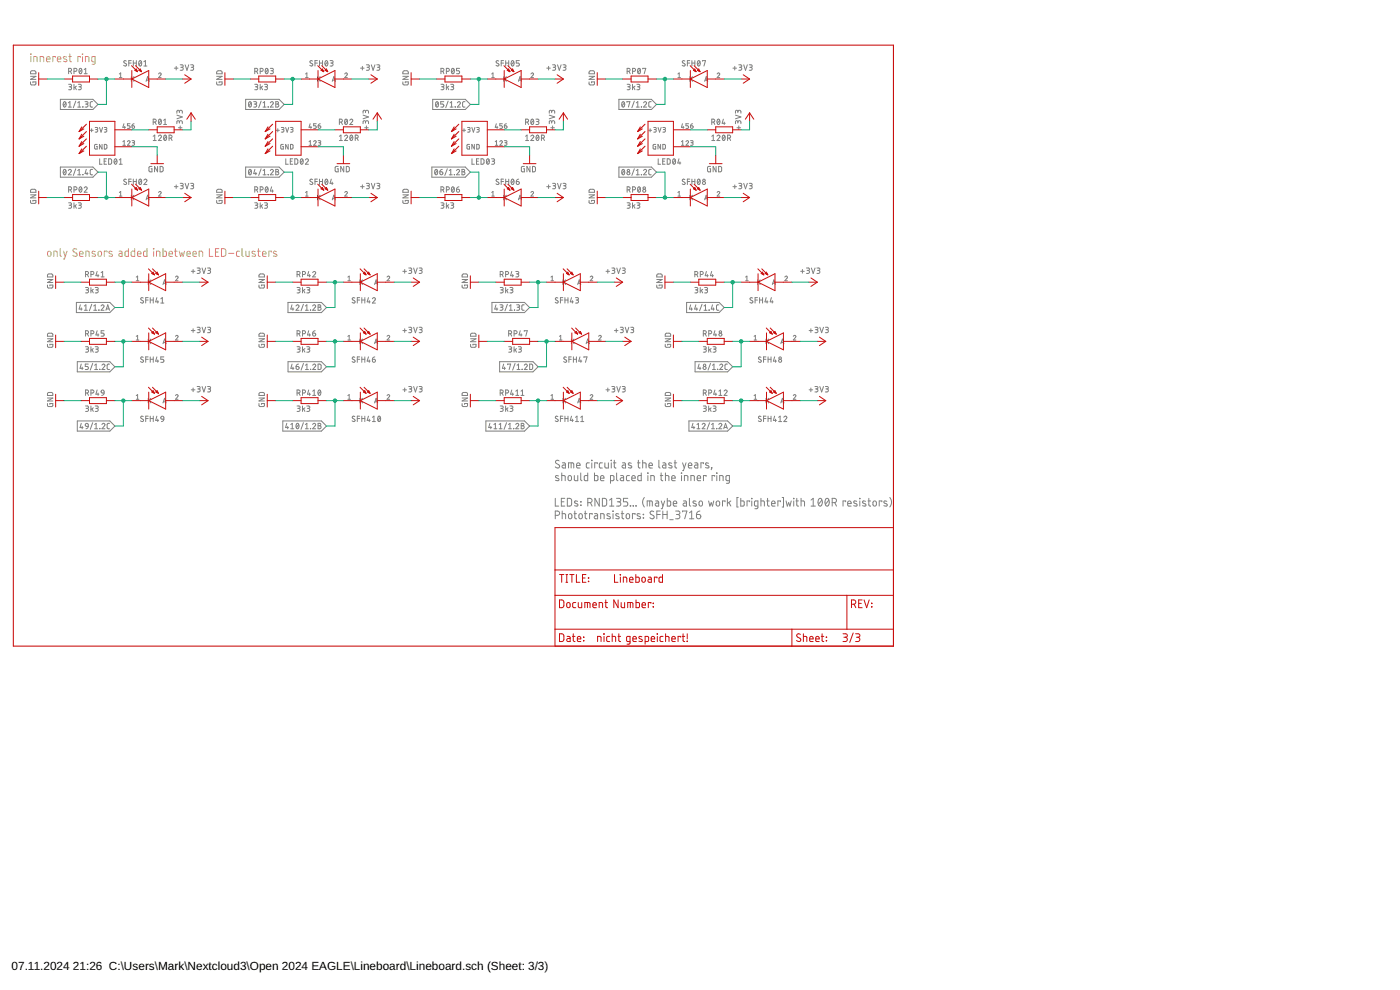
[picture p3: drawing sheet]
<svg xmlns="http://www.w3.org/2000/svg" width="420mm" height="297mm" viewBox="0 0 420 297" stroke-linecap="round" stroke-linejoin="round" font-family="sans-serif">
<defs><g id="words">
<g font-size="3.5">
<text x="3.5" y="291">07.11.2024</text>
<text x="21.9" y="291">21:26 C:\Users\Mark\Nextcloud3\Open 2024 EAGLE\Lineboard\Lineboard.sch (Sheet: 3/3)</text>
</g>
</g></defs>
<g fill="none" stroke="#c8c832" stroke-width=".3">
<path d="M9.2 16.2l.1 .1zM9.2 17v1.5M10.1 18.5v-1.5h.7l.3 .2 .1 1.3M12.1 18.5v-1.5h.6l.4 .2v1.3M13.9 17.7h1.1a.54 .54 0 0 0-.4-.7 .54 .54 0 0 0-.7 .5l.2 .9 .9 .1M16.6 17.2v-.2h-.8v1.5M17.2 17.7h1a.54 .54 0 0 0-.3-.7 .54 .54 0 0 0-.7 .5l.1 .9 .9 .1M19.9 17.1l-.6-.1-.3 .2 .1 .3 .9 .5v.4h-1M20.7 17h.8M20.9 16.2v1.9l.6 .4M24.1 17.2v-.2h-.8v1.5M24.7 16.2l.1 .1z"/>
<path d="M24.8 17v1.5M25.6 18.5v-1.5h.7l.3 .2 .1 1.3M28.6 18.5h-.9l-.2-.2v-1.1l.2-.2h.9v1.9l-.3 .4h-.7M14.4 75.6l.5-.2a.86 .86 0 0 1 0 1.5l-.6-.3zM16.2 76.9v-1.5h.6l.3 .2 .1 1.3M18.1 74.6v2.1l.4 .2M19.1 75.4l.5 1.5M20.1 75.4l-.8 2.3h-.2M23 74.8a.58 .58 0 0 0-.8-.1 .58 .58 0 0 0 0 .9l.7 .4a.59 .59 0 0 1 .1 .8 .59 .59 0 0 1-.9 0l-.2-.2M23.9 76.2h1a.55 .55 0 0 0-.4-.8 .55 .55 0 0 0-.6 .5l.1 .9 .9 .1M25.7 76.9v-1.5h.7l.4 .2v1.3M28.5 75.5l-.7-.1-.2 .4 1 .6v.4h-1"/>
<path d="M29.5 75.6l.5-.2a.87 .87 0 0 1 .2 1.5h-.3l-.4-.3zM32.1 75.6v-.2h-.8v1.5M33.6 75.5l-.7-.1-.2 .4 1 .6v.4h-1M35.8 75.4l.8 .2 .1 1.3h-.6a.46 .46 0 0 1-.5-.4 .46 .46 0 0 1 .5-.5h.6M38.5 74.6v2.3h-.8l-.2-.2v-1.1l.4-.2h.6M40.4 74.6v2.3h-.8l-.2-.4v-.9l.4-.2h.6M41.3 76.2h1a.54 .54 0 0 0-.4-.8 .54 .54 0 0 0-.6 .5l.1 .9 .9 .1M44.1 74.6v2.3h-.8l-.2-.2v-1.1l.4-.2h.6M46 74.6l.2 .1zM46.1 75.4v1.5M47 76.9v-1.5h.6l.4 .2v1.3M48.9 74.6v2.3h.8l.2-.2v-1.1l-.3-.2h-.7"/>
<path d="M50.7 76.2h1.1a.54 .54 0 0 0-.4-.8 .54 .54 0 0 0-.7 .5l.1 .9 1 .1M52.4 75.4h.7M52.6 74.6l.1 2.1 .4 .2M53.8 75.4l.4 1.5 .4-1 .4 1 .4-1.5M56.1 76.2h1a.54 .54 0 0 0-.3-.8 .54 .54 0 0 0-.7 .5l.1 .9 .9 .1M57.9 76.2h1a.54 .54 0 0 0-.3-.8 .54 .54 0 0 0-.7 .5l.1 .9 .9 .1M59.8 76.9v-1.5h.6l.4 .2v1.3M62.8 74.6v2.3h1.1M64.7 75.6h.7M65.7 74.6h-1v2.3h1M66.5 74.6h.8l.4 .5v1.4l-.4 .4h-.8zM68.6 76h1.6"/>
<path d="M71.9 75.4h-.7l-.2 .4 .1 1 .8 .1M72.6 74.6v1.9l.4 .4M73.8 75.4v1.3l.3 .2h.7v-1.5M76.6 75.5l-.8-.1-.2 .4 1 .6v.4h-1M77.3 75.4h.8M77.6 74.6v2.1l.5 .2M78.8 76.2h1a.54 .54 0 0 0-.3-.8 .54 .54 0 0 0-.7 .5l.1 .9 .9 .1M81.4 75.6v-.2h-.7v1.5M83 75.5l-.8-.1-.2 .4 1 .6v.4h-1"/>
</g>
<g fill="none" stroke="#808080" stroke-width=".3">
<path d="M37.9 18.3a.41 .41 0 0 0-.6-.1 .41 .41 0 0 0-.1 .6l.6 .3a.44 .44 0 0 1 0 .7 .44 .44 0 0 1-.7-.2M38.7 18.9h.7M39.4 18.2h-.7v1.6M40 18.9h.9M40 18.2v1.6M40.9 18.2v1.6M41.8 18.3l.2-.1a.82 .82 0 0 1 .5 .8 .82 .82 0 0 1-.5 .8l-.3-.5zM42.4 18.5l-.7 1M43.2 18.5l.4-.3v1.6M43.2 19.8h.9M52.9 19.9v1.1M54.1 19.5h.5a.37 .37 0 0 1 .4 .3 .37 .37 0 0 1-.4 .4h-.3"/>
<path d="M55.6 19.5l.5 1.6 .5-1.6M57.2 19.5h.6a.37 .37 0 0 1 .3 .3 .37 .37 0 0 1-.3 .4h-.4M93.8 18.3a.42 .42 0 0 0-.6-.1 .42 .42 0 0 0-.1 .6l.6 .3a.4 .4 0 0 1 .1 .7 .4 .4 0 0 1-.7-.1l-.1-.1M94.5 18.9h.7M95.2 18.2h-.7v1.6M95.9 18.9h.9M95.9 18.2v1.6M96.8 18.2v1.6M97.7 18.3l.1-.1a.81 .81 0 0 1 .6 .8 .81 .81 0 0 1-.6 .8l-.3-.8zM98.3 18.5l-.7 1M99.1 18.2h.5a.37 .37 0 0 1 .4 .4 .37 .37 0 0 1-.4 .3h-.3M99.5 18.9a.44 .44 0 0 1 .5 .5 .44 .44 0 0 1-.5 .4h-.4"/>
<path d="M108.8 19.9v1.1M110 19.5h.5a.37 .37 0 0 1 .4 .3 .37 .37 0 0 1-.4 .4h-.3M111.4 19.5l.6 1.6 .5-1.6M113.1 19.5h.5a.37 .37 0 0 1 .4 .3 .37 .37 0 0 1-.4 .4h-.3M149.7 18.3a.42 .42 0 0 0-.6-.1 .42 .42 0 0 0-.1 .6l.6 .3a.38 .38 0 0 1 .1 .6 .38 .38 0 0 1-.5 .1l-.4-.2M150.4 18.9h.7M151.1 18.2h-.7v1.6M151.8 18.9h.9M151.8 18.2v1.6M152.7 18.2v1.6M153.6 18.3l.1-.1a.81 .81 0 0 1 .6 .8 .81 .81 0 0 1-.6 .8l-.3-.8zM154.2 18.5l-.7 1"/>
<path d="M155.9 18.2h-1v.7h.6a.45 .45 0 0 1 .4 .5 .45 .45 0 0 1-.4 .4h-.6M164.6 19.9v1.1M165.8 19.5h.6a.37 .37 0 0 1 .4 .3 .37 .37 0 0 1-.4 .4h-.4M167.3 19.5l.6 1.6 .5-1.6M169 19.5h.5a.37 .37 0 0 1 .4 .3 .37 .37 0 0 1-.4 .4h-.4M205.5 18.3a.41 .41 0 0 0-.5-.1 .41 .41 0 0 0-.1 .6l.5 .3a.38 .38 0 0 1 .2 .5 .38 .38 0 0 1-.5 .2l-.4-.2M206.3 18.9h.7M207 18.2h-.7v1.6M207.6 18.9h.9M207.6 18.2v1.6M208.5 18.2v1.6M209.5 18.3l.1-.1a.81 .81 0 0 1 .6 .8 .81 .81 0 0 1-.6 .8l-.3-.8z"/>
<path d="M210.1 18.5l-.8 1M210.8 18.4v-.2h.9l-.4 1.6M220.5 19.9v1.1M221.7 19.5h.6a.37 .37 0 0 1 .3 .3 .37 .37 0 0 1-.3 .4h-.4M223.2 19.5l.5 1.6 .6-1.6M224.9 19.5h.5a.37 .37 0 0 1 .3 .3 .37 .37 0 0 1-.3 .4h-.4M9.2 24.6l.2 .8 1 .1 .4-.2v-.7h-.9v.2M9.2 22.9h1.6l-1.6 .9h1.6M9.3 21.4l1.2-.1 .3 .2v.6h-1.6zM18.1 29.8h9.8l1.5 1.5-1.5 1.6h-9.8zM19.2 30.6l.1-.1a.81 .81 0 0 1 .6 .8 .81 .81 0 0 1-.6 .8l-.4-.8zM19.8 30.9l-.8 .9"/>
<path d="M20.5 30.9l.5-.4v1.6M20.5 32.1h.9M20.6 25.3h.5a.37 .37 0 0 1 .4 .4 .37 .37 0 0 1-.4 .3h-.3M20.6 21.4h.4a.44 .44 0 0 0 .5-.4 .44 .44 0 0 0-.5-.5h-.4v1.6M21 26a.44 .44 0 0 1 .5 .5 .44 .44 0 0 1-.5 .4h-.4M21.1 21.4l.4 .7M22.2 21.4h.5a.44 .44 0 0 0 .4-.4 .44 .44 0 0 0-.4-.5h-.5v1.6M22.2 25.3v1.6M22.5 26.2l.4 .7M22.7 30.3l-.7 2M22.9 25.8l-.7 .6M23.3 32.1h.9"/>
<path d="M23.3 30.9l.5-.4v1.6M23.5 25.3h.5a.37 .37 0 0 1 .4 .4 .37 .37 0 0 1-.4 .3h-.3M23.9 20.6l.1-.1a.82 .82 0 0 1 .6 .8 .82 .82 0 0 1-.6 .8l-.3-.5zM24 26a.44 .44 0 0 1 .4 .5 .44 .44 0 0 1-.4 .4h-.5M24.5 20.9l-.7 .9M24.8 32.1h.1M25.3 22.1h.9M25.3 20.9l.4-.4v1.6M25.5 30.5h.6a.36 .36 0 0 1 .3 .4 .36 .36 0 0 1-.3 .3h-.4M26 31.2a.46 .46 0 0 1 .4 .5 .46 .46 0 0 1-.4 .4h-.5M27 39.1h1M27.5 38.6v1"/>
<path d="M27.8 30.5l-.6 .1-.1 .3v1l.7 .2M28.6 38.2l.6 .1 .1 .2-.1 .3-.5 .1M29 38.9a.39 .39 0 0 1 .3 .4 .39 .39 0 0 1-.3 .3h-.4M29.9 38.2l.4 1.4 .5-1.4M31.3 38.2l.6 .1 .2 .2-.2 .3-.4 .1M31.7 38.9a.39 .39 0 0 1 .4 .4 .39 .39 0 0 1-.4 .3h-.4M35.8 22.2l.4-.3v1.4M35.8 23.3h.8M37.2 37.1l-.3 1.1h.8M37.4 37.9v.6M39 37.1h-.8v.6h.5a.4 .4 0 0 1 .3 .4 .4 .4 0 0 1-.3 .4h-.5M39.4 23v1.4"/>
<path d="M39.6 37.7h.5a.39 .39 0 0 1 .3 .5 .39 .39 0 0 1-.4 .3 .39 .39 0 0 1-.4-.4zM39.7 23.5l.5 .9M40.2 23l-.8 .9M40.2 37.1l-.5 .3-.1 .3M43.8 24.4l.5-1.4 .5 1.4M44 24h.7M46 36.6h.4a.44 .44 0 0 0 .5-.4 .44 .44 0 0 0-.5-.4h-.4v1.6M46.5 36.6l.4 .8M47.6 22.2a.38 .38 0 0 1 .5-.3 .38 .38 0 0 1 .2 .6l-.7 .8h.8M47.8 35.9l.1-.1a.81 .81 0 0 1 .6 .8 .81 .81 0 0 1-.6 .7l-.4-.7zM48.3 36.1l-.7 .9M49.1 36.1l.5-.3v1.6"/>
<path d="M49.1 37.4h.9M52.3 20.4h1.1M53.1 34.5l1.6 .6-1.6 .5M53.6 38.3h1M53.8 36.7a.44 .44 0 0 1 .5-.5 .44 .44 0 0 1 .4 .5v.4M53.8 36.9v-.3a.37 .37 0 0 0-.3-.4 .37 .37 0 0 0-.4 .4v.5M53.8 33.5a.44 .44 0 0 1 .5-.4 .44 .44 0 0 1 .4 .4v.5M53.8 33.8v-.4a.37 .37 0 0 0-.3-.3 .37 .37 0 0 0-.4 .3v.6M54.1 37.8v1.1M54.5 20.2a.44 .44 0 0 1 .5 .4 .44 .44 0 0 1-.5 .5h-.4M57.7 20.2a.44 .44 0 0 1 .4 .4 .44 .44 0 0 1-.4 .5h-.5M65 24.6l.3 .8 1 .1 .3-.2 .1-.7h-.9v.2"/>
<path d="M65 22.9h1.7l-1.7 .9h1.7M65.2 21.4l1.2-.1 .2 .2 .1 .6h-1.7zM73.7 29.8h10.1l1.5 1.5-1.5 1.6h-10.1zM74.8 30.6l.1-.1a.81 .81 0 0 1 .6 .8 .81 .81 0 0 1-.6 .8l-.3-.8zM75.4 30.9l-.7 .9M76.1 30.5h.6a.36 .36 0 0 1 .3 .4 .36 .36 0 0 1-.3 .3h-.4M76.5 25.3h.5a.37 .37 0 0 1 .4 .4 .37 .37 0 0 1-.4 .3h-.4M76.5 21.4h.4a.44 .44 0 0 0 .5-.4 .44 .44 0 0 0-.5-.5h-.4v1.6M76.6 31.2a.46 .46 0 0 1 .4 .5 .46 .46 0 0 1-.4 .4h-.5M76.9 26a.44 .44 0 0 1 .5 .5 .44 .44 0 0 1-.5 .4h-.4M77 21.4l.4 .7M78.1 21.4h.4a.44 .44 0 0 0 .5-.4 .44 .44 0 0 0-.5-.5h-.4v1.6"/>
<path d="M78.1 25.3v1.6M78.4 30.3l-.8 2M78.4 26.2l.4 .7M78.8 25.8l-.7 .6M79 30.9l.4-.4v1.6M79 32.1h.8M79.4 25.3h.5a.37 .37 0 0 1 .4 .4 .37 .37 0 0 1-.4 .3h-.3M79.8 20.6l.1-.1a.82 .82 0 0 1 .6 .8 .82 .82 0 0 1-.6 .8l-.3-.5zM79.8 26a.44 .44 0 0 1 .5 .5 .44 .44 0 0 1-.5 .4h-.4M80.4 20.9l-.7 .9M80.5 32.1h.1M81.1 20.5h.6a.36 .36 0 0 1 .3 .4 .36 .36 0 0 1-.3 .3h-.4"/>
<path d="M81.1 30.9a.44 .44 0 0 1 .7-.4 .44 .44 0 0 1 .1 .7l-.8 .9h.9M81.6 21.2a.44 .44 0 0 1 .4 .5 .44 .44 0 0 1-.4 .4h-.5M82.8 30.5h.4a.36 .36 0 0 1 .4 .4 .36 .36 0 0 1-.4 .3 .46 .46 0 0 1 .5 .5 .46 .46 0 0 1-.5 .4h-.4zM82.8 31.2h.4M82.9 39.1h.9M83.4 38.6v1M84.4 38.2l.6 .1 .2 .2-.2 .3-.4 .1M84.8 38.9a.39 .39 0 0 1 .4 .4 .39 .39 0 0 1-.4 .3h-.4M85.7 38.2l.5 1.4 .5-1.4M87.2 38.2l.6 .1 .1 .2-.1 .3-.5 .1M87.6 38.9a.39 .39 0 0 1 .3 .4 .39 .39 0 0 1-.3 .3h-.4M91.7 23.3h.8"/>
<path d="M91.7 22.2l.4-.3v1.4M93.1 37.1l-.3 1.1h.7M93.3 37.9v.6M94.9 37.1h-.8v.6h.5a.4 .4 0 0 1 .3 .4 .4 .4 0 0 1-.3 .4h-.5M95.3 23v1.4M95.5 37.7h.4a.4 .4 0 0 1 .4 .5 .4 .4 0 0 1-.4 .3 .4 .4 0 0 1-.4-.4zM95.6 23.5l.5 .9M96.1 23l-.8 .9M96.1 37.1l-.5 .3-.1 .3M99.7 24.4l.5-1.4 .4 1.4M99.8 24h.7M101.9 36.6h.4a.44 .44 0 0 0 .5-.4 .44 .44 0 0 0-.5-.4h-.4v1.6"/>
<path d="M102.4 36.6l.4 .8M103.5 22.2a.39 .39 0 0 1 .5-.3 .39 .39 0 0 1 .1 .6l-.6 .8h.7M103.6 35.9l.1-.1a.82 .82 0 0 1 .6 .8 .82 .82 0 0 1-.6 .7l-.3-.4zM104.2 36.1l-.7 .9M105 36.1a.44 .44 0 0 1 .6-.3 .44 .44 0 0 1 .1 .7l-.7 .9h.9M108.2 20.4h1.1M109 34.5l1.6 .6-1.6 .5M109.4 38.3h1.1M109.7 36.7a.46 .46 0 0 1 .4-.5 .46 .46 0 0 1 .5 .5v.4M109.7 36.9v-.3a.36 .36 0 0 0-.4-.4 .36 .36 0 0 0-.3 .4v.5M109.7 33.5a.46 .46 0 0 1 .4-.4 .46 .46 0 0 1 .5 .4v.5M109.7 33.8v-.4a.36 .36 0 0 0-.4-.3 .36 .36 0 0 0-.3 .3v.6"/>
<path d="M110 37.8v1.1M110.4 20.2a.44 .44 0 0 1 .5 .4 .44 .44 0 0 1-.5 .5h-.4M113.5 20.2a.44 .44 0 0 1 .5 .4 .44 .44 0 0 1-.5 .5h-.4M120.9 24.6l.2 .8 1.1 .1 .3-.2v-.7h-.9v.2M120.9 22.9h1.6l-1.6 .9h1.6M121 21.4l1.3-.1 .2 .8h-1.6zM129.9 29.8h9.7l1.6 1.5-1.6 1.6h-9.7zM130.9 30.6l.1-.1a.81 .81 0 0 1 .6 .8 .81 .81 0 0 1-.6 .8l-.3-.8zM131.5 30.9l-.7 .9M132.3 25.3h.6a.37 .37 0 0 1 .3 .4 .37 .37 0 0 1-.3 .3h-.4M132.3 21.4h.5a.44 .44 0 0 0 .4-.4 .44 .44 0 0 0-.4-.5h-.5v1.6M132.8 26a.44 .44 0 0 1 .4 .5 .44 .44 0 0 1-.4 .4h-.5"/>
<path d="M132.9 21.4l.3 .7M133.2 30.5h-.9v.7h.5a.46 .46 0 0 1 .4 .5 .46 .46 0 0 1-.4 .4h-.5M134 21.4h.4a.44 .44 0 0 0 .5-.4 .44 .44 0 0 0-.5-.5h-.4v1.6M134 25.3v1.6M134.3 26.2l.4 .7M134.5 30.3l-.7 2M134.7 25.8l-.7 .6M135.1 32.1h.9M135.1 30.9l.4-.4v1.6M135.3 25.3h.5a.37 .37 0 0 1 .4 .4 .37 .37 0 0 1-.4 .3h-.4M135.7 20.6l.1-.1a.81 .81 0 0 1 .6 .8 .81 .81 0 0 1-.6 .8l-.4-.8zM135.7 26a.44 .44 0 0 1 .5 .5 .44 .44 0 0 1-.5 .4h-.4"/>
<path d="M136.3 20.9l-.7 .9M136.6 32.1h.1M137.3 30.9a.44 .44 0 0 1 .6-.4 .44 .44 0 0 1 .1 .7l-.7 .9h.9M137.9 20.5h-.9v.7h.6a.45 .45 0 0 1 .3 .5 .45 .45 0 0 1-.3 .4h-.6M138.8 39.1h.9M139.3 38.6v1M139.6 30.5h-.6l-.2 .4 .1 1 .7 .2M140.3 38.2l.7 .2v.4l-.2 .1M140.5 38.9h.3M140.7 38.9a.39 .39 0 0 1 .4 .4 .39 .39 0 0 1-.4 .3h-.4M141.6 38.2l.5 1.4 .4-1.4M143.1 38.2l.6 .1 .1 .2-.1 .3-.5 .1"/>
<path d="M143.4 38.9a.39 .39 0 0 1 .4 .4 .39 .39 0 0 1-.4 .3h-.3M147.6 23.3h.8M147.6 22.2l.4-.3v1.4M148.9 37.1l-.3 1.1h.8M149.2 37.9v.6M150.8 37.1h-.8v.6h.5a.4 .4 0 0 1 .3 .4 .4 .4 0 0 1-.3 .4h-.5M151.2 23v1.4M151.4 37.7h.4a.4 .4 0 0 1 .4 .5 .4 .4 0 0 1-.5 .3 .4 .4 0 0 1-.3-.4zM151.5 23.5l.5 .9M152 23l-.8 .9M152 37.1l-.4 .2-.2 .4M155.6 24.4l.5-1.4 .4 1.4"/>
<path d="M155.7 24h.7M157.7 36.6h.5a.44 .44 0 0 0 .4-.4 .44 .44 0 0 0-.4-.4h-.5v1.6M158.3 36.6l.3 .8M159.3 22.2a.38 .38 0 0 1 .6-.3 .38 .38 0 0 1 .1 .6l-.7 .8h.8M159.5 35.9l.1-.1a.82 .82 0 0 1 .6 .8 .82 .82 0 0 1-.6 .7l-.3-.4zM160.1 36.1l-.7 .9M160.8 35.8h.6a.36 .36 0 0 1 .4 .3 .36 .36 0 0 1-.4 .4h-.4M161.3 36.5a.44 .44 0 0 1 .5 .4 .44 .44 0 0 1-.5 .5h-.5M164.1 20.4h1.1M164.8 34.5l1.7 .6-1.7 .5M165.3 38.3h1.1M165.6 36.7a.46 .46 0 0 1 .4-.5 .46 .46 0 0 1 .5 .5v.4"/>
<path d="M165.6 36.9v-.3a.36 .36 0 0 0-.4-.4 .36 .36 0 0 0-.4 .4v.5M165.6 33.5a.46 .46 0 0 1 .4-.4 .46 .46 0 0 1 .5 .4v.5M165.6 33.8v-.4a.36 .36 0 0 0-.4-.3 .36 .36 0 0 0-.4 .3v.6M165.8 37.8v1.1M166.3 20.2a.44 .44 0 0 1 .5 .4 .44 .44 0 0 1-.5 .5h-.5M169.4 20.2a.44 .44 0 0 1 .5 .4 .44 .44 0 0 1-.5 .5h-.4M176.8 24.6v.7l.2 .1 1.1 .1 .3-.2v-.7h-.9v.2M176.8 22.9h1.6l-1.6 .9h1.6M176.9 21.4l1.2-.1 .3 .8h-1.6zM185.7 29.8h9.8l1.5 1.5-1.5 1.6h-9.8zM186.8 30.6l.1-.1a.81 .81 0 0 1 .6 .8 .81 .81 0 0 1-.6 .8l-.3-.8zM187.4 30.9l-.7 .9"/>
<path d="M188.2 30.7v-.2h.8l-.4 1.6M188.2 25.3h.6a.37 .37 0 0 1 .3 .4 .37 .37 0 0 1-.3 .3h-.4M188.2 21.4h.5a.44 .44 0 0 0 .4-.4 .44 .44 0 0 0-.4-.5h-.5v1.6M188.7 26a.44 .44 0 0 1 .4 .5 .44 .44 0 0 1-.4 .4h-.5M188.8 21.4l.3 .7M189.8 25.3v1.6M189.8 21.4h.5a.44 .44 0 0 0 .5-.4 .44 .44 0 0 0-.5-.5h-.5v1.6M190.1 26.2l.5 .7M190.4 30.3l-.8 2M190.6 25.8l-.8 .6M191 30.9l.4-.4v1.6M191 32.1h.9"/>
<path d="M191.1 25.3h.6a.37 .37 0 0 1 .3 .4 .37 .37 0 0 1-.3 .3h-.4M191.5 20.6l.1-.1a.81 .81 0 0 1 .6 .8 .81 .81 0 0 1-.6 .8l-.3-.8zM191.6 26a.44 .44 0 0 1 .4 .5 .44 .44 0 0 1-.4 .4h-.5M192.2 20.9l-.8 .9M192.5 32h.1M192.9 20.7v-.2h.9l-.5 1.6M193.1 30.9a.44 .44 0 0 1 .7-.4 .44 .44 0 0 1 .1 .7l-.8 .9h1M194.6 39.1h1M195.1 38.6v1M195.4 30.5h-.5l-.2 .4v1l.7 .2M196.2 38.2l.6 .1 .2 .2-.2 .3-.5 .1M196.6 38.9a.39 .39 0 0 1 .4 .4 .39 .39 0 0 1-.4 .3h-.4"/>
<path d="M197.5 38.2l.5 1.4 .4-1.4M198.9 38.2l.6 .1 .2 .2-.2 .3-.4 .1M199.3 38.9a.39 .39 0 0 1 .4 .4 .39 .39 0 0 1-.4 .3h-.4M203.5 23.3h.7M203.5 22.2l.3-.3v1.4M204.8 37.1l-.3 1.1h.8M205 37.9v.6M206.7 37.1h-.8v.6h.4a.4 .4 0 0 1 .4 .4 .4 .4 0 0 1-.4 .4h-.4M207.1 23v1.4M207.2 37.7h.5a.39 .39 0 0 1 .3 .5 .39 .39 0 0 1-.4 .3 .39 .39 0 0 1-.4-.4zM207.3 23.5l.5 .9M207.8 23l-.7 .9"/>
<path d="M207.9 37.1l-.4 .2-.3 .4M211.5 24.4l.4-1.4 .5 1.4M211.6 24h.7M213.6 36.6h.5a.44 .44 0 0 0 .4-.4 .44 .44 0 0 0-.4-.4h-.5v1.6M214.2 36.6l.3 .8M215.2 22.2a.38 .38 0 0 1 .6-.3 .38 .38 0 0 1 .1 .6l-.7 .8h.8M215.4 35.9l.1-.1a.81 .81 0 0 1 .6 .8 .81 .81 0 0 1-.6 .7l-.3-.7zM216 36.1l-.7 .9M217.1 35.8l-.4 1.2h.9M217.4 36.6v.8M220 20.4h1M220.7 34.5l1.7 .6-1.7 .5"/>
<path d="M221.2 38.3h1M221.4 36.7a.46 .46 0 0 1 .5-.5 .46 .46 0 0 1 .5 .5v.4M221.4 36.9v-.3a.36 .36 0 0 0-.3-.4 .36 .36 0 0 0-.4 .4v.5M221.4 33.5a.46 .46 0 0 1 .5-.4 .46 .46 0 0 1 .5 .4v.5M221.4 33.8v-.4a.36 .36 0 0 0-.3-.3 .36 .36 0 0 0-.4 .3v.6M221.7 37.8v1.1M222.2 20.2a.44 .44 0 0 1 .4 .4 .44 .44 0 0 1-.4 .5h-.5M225.3 20.2a.44 .44 0 0 1 .4 .4 .44 .44 0 0 1-.4 .5h-.4M9.2 58.5h1.6l-1.6 .9h1.6M9.3 56.9l1.2-.1 .3 .3v.6h-1.6zM18.1 50.1h9.8l1.5 1.5-1.5 1.6h-9.8zM19.2 50.9h.1a.81 .81 0 0 1 .6 .7 .81 .81 0 0 1-.6 .8l-.4-.8z"/>
<path d="M19.8 51.2l-.8 .9M20.5 51.2a.45 .45 0 0 1 .6-.4 .45 .45 0 0 1 .2 .7l-.8 1h.9M20.6 57h.4a.46 .46 0 0 0 .5-.5 .46 .46 0 0 0-.5-.5h-.4v1.7M21.1 57l.4 .7M22.2 57h.5a.46 .46 0 0 0 .4-.5 .46 .46 0 0 0-.4-.5h-.5v1.7M22.7 50.7l-.7 1.9M23.3 51.2l.5-.4v1.7M23.3 52.5h.9M23.9 56.2l.1-.1a.82 .82 0 0 1 .6 .8 .82 .82 0 0 1-.6 .8l-.3-.8zM24.5 56.4l-.7 .9M24.8 52.4h.1M25.3 56.4a.44 .44 0 0 1 .6-.3 .44 .44 0 0 1 .1 .7l-.7 .9h.9"/>
<path d="M25.9 50.8l-.4 1.3h.9M26.1 51.7v.8M27.8 50.8l-.5 .1-.2 .3v1l.7 .3M29.2 43.3l-.8 .2 .2 1.2h.6v-.8h-.3M29.9 47.6v1.7h.7M30.6 43.3v1.4l-.8-1.4v1.4M31.3 48.4h.5M31.3 43.3l.7 .3 .1 .7-.3 .4h-.5zM32 47.6h-.7v1.7h.7M32.6 47.6l.9 .3v1.1l-.3 .2-.6 .1zM34.4 47.8l.1-.1a.82 .82 0 0 1 .6 .8 .82 .82 0 0 1-.6 .8l-.3-.8zM35 48l-.7 .9"/>
<path d="M35.8 49.3h.9M35.8 48l.4-.4v1.7M35.8 57.8l.4-.4v1.4M35.8 58.8h.8M36.9 42.5l.4-.3v1.4M36.9 43.6h.8M37.9 53.9l-.2-.1a.38 .38 0 0 0-.5 .1 .38 .38 0 0 0 .1 .5l.5 .3a.44 .44 0 0 1 0 .7 .44 .44 0 0 1-.7-.3M38.2 42.5a.38 .38 0 0 1 .6-.3 .38 .38 0 0 1 .1 .6l-.7 .8h.8M38.7 54.5h.7M39.4 53.7h-.7v1.7M39.4 58.6v1.4M39.6 42.2h.6l.2 .2-.2 .4h-.4"/>
<path d="M39.7 59.1l.5 .9M40 42.8a.39 .39 0 0 1 .4 .4 .39 .39 0 0 1-.4 .4h-.4M40 53.7v1.7M40 54.5h.9M40.2 58.6l-.8 .8M40.9 53.7v1.7M41.8 53.8h.2a.82 .82 0 0 1 .5 .8 .82 .82 0 0 1-.5 .8l-.3-.5zM42.4 54.1l-.7 .9M43.2 54.1a.45 .45 0 0 1 .6-.3 .45 .45 0 0 1 .2 .7l-.8 .9h.9M43.8 60l.5-1.4 .5 1.4M44 59.6h.7M45.6 49.9l-.9 .3v1l.2 .3 .7 .1v-.9h-.3"/>
<path d="M46 40.9l.4-.4v1.7M46 42.2h.9M47.3 49.9v1.7l-.9-1.7v1.7M47.5 40.9a.45 .45 0 0 1 .7-.3 .45 .45 0 0 1 .1 .7l-.8 .9h1M47.6 57.8a.38 .38 0 0 1 .5-.3 .38 .38 0 0 1 .2 .6l-.7 .7h.8M48 49.9l.7 .1 .2 .2 .1 .9-.3 .4-.7 .1zM49.3 40.6h.1a.81 .81 0 0 1 .6 .8 .81 .81 0 0 1-.6 .7l-.3-.7zM49.9 40.9l-.7 .9M50.7 41.4h.5a.46 .46 0 0 0 .4-.4 .46 .46 0 0 0-.4-.5h-.5v1.7M51.3 41.4l.3 .8M52.3 56h1.1M52.9 55.5v1.1"/>
<path d="M54.1 55h.5a.36 .36 0 0 1 .4 .4 .36 .36 0 0 1-.4 .3h-.3M54.5 55.7a.46 .46 0 0 1 .5 .5 .46 .46 0 0 1-.5 .4h-.4M55.6 55l.5 1.6 .5-1.6M57.2 55h.6a.36 .36 0 0 1 .3 .4 .36 .36 0 0 1-.3 .3h-.4M57.7 55.7a.46 .46 0 0 1 .4 .5 .46 .46 0 0 1-.4 .4h-.5M65 58.5h1.7l-1.7 .9h1.7M65.2 56.9l1.2-.1 .2 .3 .1 .6h-1.7zM73.7 50.1h10.1l1.5 1.5-1.5 1.6h-10.1zM74.8 50.9h.1a.81 .81 0 0 1 .6 .7 .81 .81 0 0 1-.6 .8l-.3-.8zM75.4 51.2l-.7 .9M76.5 57h.4a.46 .46 0 0 0 .5-.5 .46 .46 0 0 0-.5-.5h-.4v1.7M76.5 50.8l-.4 1.3h.9"/>
<path d="M76.8 51.7v.8M77 57l.4 .7M78.1 57h.4a.46 .46 0 0 0 .5-.5 .46 .46 0 0 0-.5-.5h-.4v1.7M78.4 50.7l-.8 1.9M79 51.2l.4-.4v1.7M79 52.5h.8M79.8 56.2l.1-.1a.82 .82 0 0 1 .6 .8 .82 .82 0 0 1-.6 .8l-.3-.5zM80.4 56.4l-.7 .9M80.5 52.4h.1M81.1 51.2a.44 .44 0 0 1 .7-.4 .44 .44 0 0 1 .1 .7l-.8 1h.9M81.5 56l-.4 1.3h.9M81.8 57v.7"/>
<path d="M82.8 50.8h.4a.36 .36 0 0 1 .4 .4 .36 .36 0 0 1-.4 .3 .46 .46 0 0 1 .5 .5 .46 .46 0 0 1-.5 .5h-.4zM82.8 51.5h.4M85 43.3l-.7 .2 .2 1.2h.5v-.8h-.2M85.8 47.6v1.7h.7M86.5 43.3v1.4l-.8-1.4v1.4M87.1 48.4h.6M87.2 43.3l.7 .3v.9l-.2 .2h-.5zM87.9 47.6h-.8v1.7h.8M88.5 47.6l.6 .1 .2 .2 .1 .9-.3 .4-.6 .1zM90.3 47.8l.1-.1a.82 .82 0 0 1 .6 .8 .82 .82 0 0 1-.6 .8l-.3-.5zM90.9 48l-.7 .9M91.7 48a.45 .45 0 0 1 .6-.3 .45 .45 0 0 1 .1 .7l-.7 .9h.9"/>
<path d="M91.7 58.8h.8M91.7 57.8l.4-.4v1.4M92.8 43.6h.7M92.8 42.5l.3-.3v1.4M93.8 53.9l-.2-.1a.38 .38 0 0 0-.5 .1 .38 .38 0 0 0 .1 .5l.5 .3a.4 .4 0 0 1 .1 .6 .4 .4 0 0 1-.7 0l-.1-.2M94.1 42.5a.38 .38 0 0 1 .6-.3 .38 .38 0 0 1 .1 .6l-.7 .8h.8M94.5 54.5h.7M95.2 53.7h-.7v1.7M95.3 58.6v1.4M95.5 42.2h.6l.2 .2-.2 .4h-.4M95.6 59.1l.5 .9M95.9 42.8a.39 .39 0 0 1 .4 .4 .39 .39 0 0 1-.4 .4h-.4"/>
<path d="M95.9 54.5h.9M95.9 53.7v1.7M96.1 58.6l-.8 .8M96.8 53.7v1.7M97.7 53.8h.1a.81 .81 0 0 1 .6 .8 .81 .81 0 0 1-.6 .8l-.3-.8zM98.3 54.1l-.7 .9M99.4 53.7l-.3 1.3h.9M99.7 54.7v.7M99.7 60l.5-1.4 .4 1.4M99.8 59.6h.7M101.5 49.9l-.9 .3v1l.2 .3 .7 .1v-.9h-.3M101.9 42.2h.9"/>
<path d="M101.9 40.9l.4-.4v1.7M103.2 49.9v1.7l-.9-1.7v1.7M103.4 40.9a.44 .44 0 0 1 .6-.3 .44 .44 0 0 1 .2 .7l-.8 .9h.9M103.5 57.8a.39 .39 0 0 1 .5-.3 .39 .39 0 0 1 .1 .6l-.6 .7h.7M103.9 49.9l.9 .3v.9l-.3 .4-.6 .1zM105.2 40.6h.1a.81 .81 0 0 1 .6 .8 .81 .81 0 0 1-.6 .7l-.3-.7zM105.8 40.9l-.7 .9M106.6 41.4h.5a.46 .46 0 0 0 .4-.4 .46 .46 0 0 0-.4-.5h-.5v1.7M107.1 41.4l.4 .8M108.2 56h1.1M108.8 55.5v1.1M110 55h.5a.36 .36 0 0 1 .4 .4 .36 .36 0 0 1-.4 .3h-.3"/>
<path d="M110.4 55.7a.46 .46 0 0 1 .5 .5 .46 .46 0 0 1-.5 .4h-.4M111.4 55l.6 1.6 .5-1.6M113.1 55h.5a.36 .36 0 0 1 .4 .4 .36 .36 0 0 1-.4 .3h-.3M113.5 55.7a.46 .46 0 0 1 .5 .5 .46 .46 0 0 1-.5 .4h-.4M120.9 58.5h1.6l-1.6 .9h1.6M121 56.9l1.3-.1 .2 .3v.6h-1.6zM129.6 50.1h10l1.6 1.5-1.6 1.6h-10zM130.7 50.9h.1a.81 .81 0 0 1 .6 .7 .81 .81 0 0 1-.6 .8l-.3-.8zM131.3 51.2l-.8 .9M132 51.5h.5a.45 .45 0 0 1 .4 .5 .45 .45 0 0 1-.4 .4 .45 .45 0 0 1-.5-.4zM132.3 57h.5a.46 .46 0 0 0 .4-.5 .46 .46 0 0 0-.4-.5h-.5v1.7M132.7 50.8l-.6 .3-.1 .4"/>
<path d="M132.9 57l.3 .7M134 57h.4a.46 .46 0 0 0 .5-.5 .46 .46 0 0 0-.5-.5h-.4v1.7M134.2 50.7l-.7 1.9M134.8 52.5h.9M134.8 51.2l.5-.4v1.7M135.7 56.2l.1-.1a.81 .81 0 0 1 .6 .8 .81 .81 0 0 1-.6 .8l-.4-.8zM136.3 56.4l-.7 .9M136.3 52.5h.1M137 56.8h.6a.45 .45 0 0 1 .3 .5 .45 .45 0 0 1-.5 .4 .45 .45 0 0 1-.4-.5zM137 51.2a.44 .44 0 0 1 .6-.4 .44 .44 0 0 1 .2 .7l-.8 1h.9M137.7 56l-.4 .2-.3 .6M138.6 50.8h.5a.36 .36 0 0 1 .4 .4 .36 .36 0 0 1-.4 .3 .46 .46 0 0 1 .5 .5 .46 .46 0 0 1-.5 .5h-.5z"/>
<path d="M138.6 51.5h.5M140.9 43.3l-.7 .2 .1 1.2h.6v-.8h-.2M141.6 47.6v1.7h.8M142.4 43.3v1.4l-.8-1.4v1.4M143 48.4h.6M143.1 43.3l.7 .3v.9l-.2 .2h-.5zM143.7 47.6h-.7v1.7h.7M144.4 47.6l.6 .1 .2 .2 .1 .9-.3 .4-.6 .1zM146.2 47.8l.1-.1a.81 .81 0 0 1 .6 .8 .81 .81 0 0 1-.6 .8l-.3-.8zM146.8 48l-.7 .9M147.5 47.6h.6a.36 .36 0 0 1 .3 .4 .36 .36 0 0 1-.3 .4h-.4M147.6 58.8h.8"/>
<path d="M147.6 57.8l.4-.4v1.4M148 48.4a.46 .46 0 0 1 .4 .4 .46 .46 0 0 1-.4 .5h-.5M148.6 43.6h.8M148.6 42.5l.4-.3v1.4M149.7 53.9l-.2-.1a.37 .37 0 0 0-.5 .1 .37 .37 0 0 0 .1 .5l.5 .3a.38 .38 0 0 1 .1 .5 .38 .38 0 0 1-.5 .2l-.4-.3M150 42.5a.38 .38 0 0 1 .5-.3 .38 .38 0 0 1 .2 .6l-.7 .8h.8M150.4 54.5h.7M151.1 53.7h-.7v1.7M151.2 58.6v1.4M151.4 42.2h.6l.1 .2-.1 .4h-.5M151.5 59.1l.5 .9M151.8 42.8a.39 .39 0 0 1 .3 .4 .39 .39 0 0 1-.3 .4h-.4"/>
<path d="M151.8 54.5h.9M151.8 53.7v1.7M152 58.6l-.8 .8M152.7 53.7v1.7M153.6 53.8h.1a.81 .81 0 0 1 .6 .8 .81 .81 0 0 1-.6 .8l-.3-.8zM154.2 54.1l-.7 .9M154.9 54.5h.6a.45 .45 0 0 1 .3 .5 .45 .45 0 0 1-.4 .4 .45 .45 0 0 1-.5-.5zM155.6 60l.5-1.4 .4 1.4M155.7 53.7l-.6 .3-.2 .5M155.7 59.6h.7M157.4 49.9l-.9 .3v1.2l.2 .1 .7 .1v-.9h-.3M157.7 42.2h.9"/>
<path d="M157.7 40.9l.5-.4v1.7M159 49.9v1.7l-.9-1.7v1.7M159.3 40.9a.44 .44 0 0 1 .6-.3 .44 .44 0 0 1 .2 .7l-.8 .9h.9M159.3 57.8a.38 .38 0 0 1 .6-.4 .38 .38 0 0 1 .1 .7l-.7 .7h.8M159.8 49.9l.9 .3v1.1l-.3 .2-.6 .1zM161.1 40.6h.1a.82 .82 0 0 1 .6 .8 .82 .82 0 0 1-.6 .7l-.3-.7zM161.7 40.9l-.7 .9M162.5 41.4h.4a.46 .46 0 0 0 .5-.4 .46 .46 0 0 0-.5-.5h-.4v1.7M163 41.4l.4 .8M164.1 56h1.1M164.6 55.5v1.1M165.8 55h.6a.36 .36 0 0 1 .4 .4 .36 .36 0 0 1-.4 .3h-.4"/>
<path d="M166.3 55.7a.46 .46 0 0 1 .5 .5 .46 .46 0 0 1-.5 .4h-.5M167.3 55l.6 1.6 .5-1.6M169 55h.5a.36 .36 0 0 1 .4 .4 .36 .36 0 0 1-.4 .3h-.4M169.4 55.7a.46 .46 0 0 1 .5 .5 .46 .46 0 0 1-.5 .4h-.4M176.8 58.5h1.6l-1.6 .9h1.6M176.9 56.9l1.2-.1 .3 .3v.6h-1.6zM185.7 50.1h9.8l1.5 1.5-1.5 1.6h-9.8zM186.8 50.9h.1a.81 .81 0 0 1 .6 .7 .81 .81 0 0 1-.6 .8l-.3-.8zM187.4 51.2l-.7 .9M188.2 57h.5a.46 .46 0 0 0 .4-.5 .46 .46 0 0 0-.4-.5h-.5v1.7M188.8 57l.3 .7M189.8 57h.5a.46 .46 0 0 0 .5-.5 .46 .46 0 0 0-.5-.5h-.5v1.7"/>
<path d="M190.4 50.7l-.8 1.9M191 51.2l.4-.4v1.7M191 52.5h.9M191.5 56.2l.1-.1a.81 .81 0 0 1 .6 .8 .81 .81 0 0 1-.6 .8l-.3-.8zM192.2 56.4l-.8 .9M192.5 52.4h.1M193.1 51.2a.44 .44 0 0 1 .7-.4 .44 .44 0 0 1 .1 .7l-.8 1h1M195.4 50.8l-.5 .1-.2 .3v1l.7 .3M196.8 43.3l-.8 .2 .2 1.2h.6v-.8h-.2M197.5 47.6v1.7h.7M198.2 43.3v1.4l-.7-1.4v1.4M198.9 48.4h.5"/>
<path d="M198.9 43.3l.8 .3v.9l-.2 .2h-.6zM199.6 47.6h-.7v1.7h.7M200.2 47.6l.9 .3v.9l-.2 .4-.7 .1zM202.1 47.8l.1-.1a.81 .81 0 0 1 .6 .8 .81 .81 0 0 1-.6 .8l-.4-.8zM202.7 48l-.7 .9M203.5 58.8h.7M203.5 57.8l.3-.4v1.4M203.8 47.6l-.4 1.3h.9M204 48.6v.7M204.5 43.6h.8M204.5 42.5l.4-.3v1.4M205.5 53.9l-.4-.2-.3 .4 .6 .6a.38 .38 0 0 1 .2 .5 .38 .38 0 0 1-.5 .2l-.4-.3"/>
<path d="M205.9 42.5a.39 .39 0 0 1 .5-.3 .39 .39 0 0 1 .1 .6l-.6 .8h.8M206.3 54.5h.7M207 53.7h-.7v1.7M207.1 58.6v1.4M207.2 42.2h.6l.2 .2-.2 .4h-.4M207.3 59.1l.5 .9M207.6 42.8a.39 .39 0 0 1 .4 .4 .39 .39 0 0 1-.4 .4h-.4M207.6 54.5h.9M207.6 53.7v1.7M207.8 58.6l-.7 .8M208.5 53.7v1.7M209.5 53.8h.1a.81 .81 0 0 1 .6 .8 .81 .81 0 0 1-.6 .8l-.3-.8z"/>
<path d="M210.1 54.1l-.8 .9M211.5 60l.4-1.4 .5 1.4M211.6 59.6h.7M213.3 49.9l-.9 .3-.1 1 .3 .3 .7 .1v-.9h-.3M213.6 42.2h.9M213.6 40.9l.5-.4v1.7M214.9 49.9v1.7l-.9-1.7v1.7M215.2 40.9a.44 .44 0 0 1 .6-.3 .44 .44 0 0 1 .1 .7l-.7 .9h.9M215.2 57.8a.38 .38 0 0 1 .6-.4 .38 .38 0 0 1 .1 .7l-.7 .7h.8M215.7 49.9l.9 .3v1.1l-.3 .2-.6 .1zM216.9 40.6h.2a.82 .82 0 0 1 .5 .8 .82 .82 0 0 1-.5 .7l-.3-.4zM217.6 40.9l-.8 .9"/>
<path d="M218.4 41.4h.4a.46 .46 0 0 0 .5-.4 .46 .46 0 0 0-.5-.5h-.4v1.7M218.9 41.4l.4 .8M220 56h1M220.5 55.5v1.1M221.7 55h.6a.36 .36 0 0 1 .3 .4 .36 .36 0 0 1-.3 .3h-.4M222.2 55.7a.46 .46 0 0 1 .4 .5 .46 .46 0 0 1-.4 .4h-.5M223.2 55l.5 1.6 .6-1.6M224.9 55h.5a.36 .36 0 0 1 .3 .4 .36 .36 0 0 1-.3 .3h-.4M225.3 55.7a.46 .46 0 0 1 .4 .5 .46 .46 0 0 1-.4 .4h-.4M9.2 60.1l.2 .9h1l.4-.2v-.7h-.9v.3M20.6 60.9h.5a.36 .36 0 0 1 .4 .3 .36 .36 0 0 1-.4 .4h-.3M21 61.6a.46 .46 0 0 1 .5 .4 .46 .46 0 0 1-.5 .5h-.4"/>
<path d="M22.2 60.9v1.6M22.5 61.7l.4 .8M22.9 61.4l-.7 .5M23.5 60.9h.5a.36 .36 0 0 1 .4 .3 .36 .36 0 0 1-.4 .4h-.3M24 61.6a.46 .46 0 0 1 .4 .4 .46 .46 0 0 1-.4 .5h-.5M65 60.1l.3 .9h1l.3-.2 .1-.7h-.9v.3M76.5 60.9h.5a.36 .36 0 0 1 .4 .3 .36 .36 0 0 1-.4 .4h-.4M76.9 61.6a.46 .46 0 0 1 .5 .4 .46 .46 0 0 1-.5 .5h-.4M78.1 60.9v1.6M78.4 61.7l.4 .8M78.8 61.4l-.7 .5M79.4 60.9h.5a.36 .36 0 0 1 .4 .3 .36 .36 0 0 1-.4 .4h-.3"/>
<path d="M79.8 61.6a.46 .46 0 0 1 .5 .4 .46 .46 0 0 1-.5 .5h-.4M120.9 60.1l.2 .9h1.1l.3-.2v-.7h-.9v.3M132.3 60.9h.6a.36 .36 0 0 1 .3 .3 .36 .36 0 0 1-.3 .4h-.4M132.8 61.6a.46 .46 0 0 1 .4 .4 .46 .46 0 0 1-.4 .5h-.5M134 60.9v1.6M134.3 61.7l.4 .8M134.7 61.4l-.7 .5M135.3 60.9h.5a.36 .36 0 0 1 .4 .3 .36 .36 0 0 1-.4 .4h-.4M135.7 61.6a.46 .46 0 0 1 .5 .4 .46 .46 0 0 1-.5 .5h-.4M176.8 60.1v.7l.2 .2h1.1l.3-.2v-.7h-.9v.3M188.2 60.9h.6a.36 .36 0 0 1 .3 .3 .36 .36 0 0 1-.3 .4h-.4M188.7 61.6a.46 .46 0 0 1 .4 .4 .46 .46 0 0 1-.4 .5h-.5"/>
<path d="M189.8 60.9v1.6M190.1 61.7l.5 .8M190.6 61.4l-.8 .5M191.1 60.9h.6a.36 .36 0 0 1 .3 .3 .36 .36 0 0 1-.3 .4h-.4M191.6 61.6a.46 .46 0 0 1 .4 .4 .46 .46 0 0 1-.4 .5h-.5M14.2 85.5l.3 .9h1l.3-.2 .1-.7h-.9v.3M14.2 83.9h1.7l-1.7 .9h1.7M14.4 82.3l1.2-.1 .2 .3 .1 .6h-1.7zM22.9 90.7h10.1l1.5 1.6-1.5 1.5h-10.1zM24.1 91.5l-.4 1.2h1M24.4 92.4v.7M25.3 91.8l.5-.3v1.6"/>
<path d="M25.3 93.1h.9M25.7 86.3h.5a.36 .36 0 0 1 .4 .3 .36 .36 0 0 1-.4 .4h-.4M25.7 82.4h.4a.46 .46 0 0 0 .5-.5 .46 .46 0 0 0-.5-.5h-.4v1.7M26.1 87a.46 .46 0 0 1 .5 .4 .46 .46 0 0 1-.5 .5h-.4M26.2 82.4l.4 .7M27.3 82.4h.4a.46 .46 0 0 0 .5-.5 .46 .46 0 0 0-.5-.5h-.4v1.7M27.3 86.3v1.6M27.5 91.3l-.7 2M27.6 87.1l.4 .8M28 86.8l-.7 .5M28.1 93.1h.9M28.1 91.8l.5-.3v1.6"/>
<path d="M28.6 86.3h.5a.36 .36 0 0 1 .4 .3 .36 .36 0 0 1-.4 .4h-.3M29 87a.46 .46 0 0 1 .5 .4 .46 .46 0 0 1-.5 .5h-.4M29.1 81.4l-.3 1.3h.9M29.1 99.2l-.3 1.3h.9M29.4 82.4v.7M29.6 93.1h.1M30.3 91.8a.44 .44 0 0 1 .7-.3 .44 .44 0 0 1 .1 .7l-.8 .9h.9M30.4 81.8l.4-.4v1.7M30.4 83.1h.8M31.2 99.2h-.8v.7h.5a.46 .46 0 0 1 .4 .5 .46 .46 0 0 1-.4 .5h-.5M31.8 93.1l.5-1.6 .6 1.6M31.9 92.7h.8"/>
<path d="M40.9 83.1l.4-.3v1.4M40.9 84.2h.8M43 89.4l-.2-.1a.38 .38 0 0 0-.5 .2 .38 .38 0 0 0 .1 .5l.5 .3a.41 .41 0 0 1 .1 .6 .41 .41 0 0 1-.7-.1l-.1-.1M43.7 90h.8M44.5 89.3h-.8v1.6M44.5 84v1.4M44.8 84.5l.5 .9M45.1 90h.9M45.1 89.3v1.6M45.3 84l-.8 .8M46 89.3v1.6M47.1 89.3l-.4 1.3h.9"/>
<path d="M47.3 90.2v.7M48.3 89.7l.4-.4v1.6M48.3 90.9h.9M48.9 85.4l.5-1.4 .4 1.4M49 85h.7M52.7 83.1a.38 .38 0 0 1 .5-.2 .38 .38 0 0 1 .1 .6l-.6 .7h.7M57.4 81.4h1.1M57.4 99.2h1.1M58 80.9v1.1M58 98.6v1.1M59.2 80.4h.5a.36 .36 0 0 1 .4 .4 .36 .36 0 0 1-.4 .3h-.3M59.2 98.2h.5a.36 .36 0 0 1 .4 .4 .36 .36 0 0 1-.4 .3h-.3"/>
<path d="M59.6 81.1a.46 .46 0 0 1 .5 .5 .46 .46 0 0 1-.5 .4h-.4M59.6 98.9a.46 .46 0 0 1 .5 .5 .46 .46 0 0 1-.5 .4h-.4M60.6 80.4l.6 1.6 .5-1.6M60.6 98.2l.6 1.6 .5-1.6M62.3 80.4h.5a.36 .36 0 0 1 .4 .4 .36 .36 0 0 1-.4 .3h-.3M62.3 98.2h.5a.36 .36 0 0 1 .4 .4 .36 .36 0 0 1-.4 .3h-.3M62.7 81.1a.46 .46 0 0 1 .5 .5 .46 .46 0 0 1-.5 .4h-.4M62.7 98.9a.46 .46 0 0 1 .5 .5 .46 .46 0 0 1-.5 .4h-.4M77.7 85.5l.3 .9h1l.3-.2 .1-.7h-.9v.3M77.7 83.9h1.7l-1.7 .9h1.7M77.9 82.3l1.2-.1 .2 .3 .1 .6h-1.7zM86.4 90.7h10.1l1.5 1.6-1.5 1.5h-10.1z"/>
<path d="M87.6 91.5l-.3 1.2h.9M87.9 92.4v.7M88.8 91.8a.44 .44 0 0 1 .7-.3 .44 .44 0 0 1 .1 .7l-.8 .9h.9M89.2 86.3h.5a.36 .36 0 0 1 .4 .3 .36 .36 0 0 1-.4 .4h-.4M89.2 82.4h.4a.46 .46 0 0 0 .5-.5 .46 .46 0 0 0-.5-.5h-.4v1.7M89.6 87a.46 .46 0 0 1 .5 .4 .46 .46 0 0 1-.5 .5h-.4M89.7 82.4l.4 .7M90.8 82.4h.4a.46 .46 0 0 0 .5-.5 .46 .46 0 0 0-.5-.5h-.4v1.7M90.8 86.3v1.6M91.1 91.3l-.8 2M91.1 87.1l.4 .8M91.5 86.8l-.7 .5"/>
<path d="M91.7 91.8l.4-.3v1.6M91.7 93.1h.8M92.1 86.3h.5a.36 .36 0 0 1 .4 .3 .36 .36 0 0 1-.4 .4h-.3M92.5 87a.46 .46 0 0 1 .5 .4 .46 .46 0 0 1-.5 .5h-.4M92.6 81.4l-.3 1.3h.9M92.6 99.2l-.3 1.3h.9M92.9 82.4v.7M93.2 93.1h.1M93.8 81.8a.45 .45 0 0 1 .7-.3 .45 .45 0 0 1 .1 .7l-.8 .9h.9M93.8 99.9h.6a.45 .45 0 0 1 .3 .6 .45 .45 0 0 1-.4 .3 .45 .45 0 0 1-.5-.4zM93.8 91.8a.44 .44 0 0 1 .7-.3 .44 .44 0 0 1 .1 .7l-.8 .9h.9M94.6 99.2l-.6 .3-.2 .4"/>
<path d="M95.5 91.5h.4a.36 .36 0 0 1 .4 .3 .36 .36 0 0 1-.4 .4 .46 .46 0 0 1 .5 .4 .46 .46 0 0 1-.5 .5h-.4zM95.5 92.2h.4M104.4 83.1l.4-.3v1.4M104.4 84.2h.8M106.5 89.4l-.6-.1-.2 .4 .7 .6a.4 .4 0 0 1 .1 .6 .4 .4 0 0 1-.7-.1l-.1-.1M107.2 90h.7M107.9 89.3h-.7v1.6M108 84v1.4M108.3 84.5l.5 .9M108.6 90h.9M108.6 89.3v1.6M108.8 84l-.8 .8"/>
<path d="M109.5 89.3v1.6M110.6 89.3l-.4 1.3h.9M110.8 90.2v.7M111.8 89.7a.45 .45 0 0 1 .6-.4 .45 .45 0 0 1 .1 .7l-.7 .9h.9M112.4 85.4l.5-1.4 .4 1.4M112.5 85h.7M116.2 83.1a.39 .39 0 0 1 .5-.2 .39 .39 0 0 1 .1 .6l-.6 .7h.7M120.9 81.4h1.1M120.9 99.2h1.1M121.5 80.9v1.1M121.5 98.6v1.1M122.7 80.4h.5a.36 .36 0 0 1 .4 .4 .36 .36 0 0 1-.4 .3h-.3"/>
<path d="M122.7 98.2h.5a.36 .36 0 0 1 .4 .4 .36 .36 0 0 1-.4 .3h-.3M123.1 81.1a.46 .46 0 0 1 .5 .5 .46 .46 0 0 1-.5 .4h-.4M123.1 98.9a.46 .46 0 0 1 .5 .5 .46 .46 0 0 1-.5 .4h-.4M124.1 80.4l.6 1.6 .5-1.6M124.1 98.2l.6 1.6 .5-1.6M125.8 80.4h.5a.36 .36 0 0 1 .4 .4 .36 .36 0 0 1-.4 .3h-.3M125.8 98.2h.5a.36 .36 0 0 1 .4 .4 .36 .36 0 0 1-.4 .3h-.3M126.2 81.1a.46 .46 0 0 1 .5 .5 .46 .46 0 0 1-.5 .4h-.4M126.2 98.9a.46 .46 0 0 1 .5 .5 .46 .46 0 0 1-.5 .4h-.4M138.7 85.5v.7l.2 .2h1.1l.3-.2v-.7h-.9v.3M138.7 83.9h1.6l-1.6 .9h1.6M138.8 82.3l1.2-.1 .3 .3v.6h-1.6z"/>
<path d="M147.6 90.7h9.8l1.5 1.6-1.5 1.5h-9.8zM148.8 91.5l-.3 1.2h.9M149.1 92.4v.7M150.1 91.5h.5a.36 .36 0 0 1 .4 .3 .36 .36 0 0 1-.4 .4h-.4M150.1 86.3h.6a.36 .36 0 0 1 .3 .3 .36 .36 0 0 1-.3 .4h-.4M150.1 82.4h.5a.46 .46 0 0 0 .4-.5 .46 .46 0 0 0-.4-.5h-.5v1.7M150.5 92.2a.46 .46 0 0 1 .5 .4 .46 .46 0 0 1-.5 .5h-.4M150.6 87a.46 .46 0 0 1 .4 .4 .46 .46 0 0 1-.4 .5h-.5M150.7 82.4l.3 .7M151.7 82.4h.5a.46 .46 0 0 0 .5-.5 .46 .46 0 0 0-.5-.5h-.5v1.7M151.7 86.3v1.6M152.1 87.1l.4 .8"/>
<path d="M152.3 91.3l-.7 2M152.5 86.8l-.8 .5M152.9 93.1h.9M152.9 91.8l.4-.3v1.6M153 86.3h.6a.36 .36 0 0 1 .3 .3 .36 .36 0 0 1-.3 .4h-.4M153.5 87a.46 .46 0 0 1 .4 .4 .46 .46 0 0 1-.4 .5h-.5M153.6 81.4l-.4 1.3h.9M153.9 82.4v.7M154.4 93.1h.1M154.8 81.4h.5a.36 .36 0 0 1 .4 .4 .36 .36 0 0 1-.4 .4h-.3M155 91.5h.6a.36 .36 0 0 1 .4 .3 .36 .36 0 0 1-.4 .4h-.4M155.3 82.2a.46 .46 0 0 1 .4 .4 .46 .46 0 0 1-.4 .5h-.5"/>
<path d="M155.5 92.2a.46 .46 0 0 1 .5 .4 .46 .46 0 0 1-.5 .5h-.5M156.1 99.2l-.3 1.3h.9M157.3 91.5h-.5l-.2 .3v1.1l.7 .2M157.3 99.4v-.2h.9l-.4 1.7M165.4 84.2h.7M165.4 83.1l.3-.3v1.4M167.4 89.4l-.2-.1a.37 .37 0 0 0-.5 .2 .37 .37 0 0 0 .2 .5l.4 .3a.4 .4 0 0 1 .1 .6 .4 .4 0 0 1-.6-.1l-.2-.1M168.2 90h.7M168.9 89.3h-.7v1.6M169 84v1.4M169.3 84.5l.4 .9M169.5 90h1"/>
<path d="M169.5 89.3v1.6M169.7 84l-.7 .8M170.5 89.3v1.6M171.5 89.3l-.3 1.3h.9M171.8 90.2v.7M172.7 89.3h.6a.36 .36 0 0 1 .3 .4 .36 .36 0 0 1-.3 .3h-.4M173.2 90a.46 .46 0 0 1 .4 .5 .46 .46 0 0 1-.4 .4h-.5M173.4 85.4l.4-1.4 .5 1.4M173.5 85h.7M177.1 83.1a.38 .38 0 0 1 .6-.2 .38 .38 0 0 1 .1 .6l-.7 .7h.8M181.9 81.4h1M182.4 80.9v1.1"/>
<path d="M183.6 80.4h.6a.36 .36 0 0 1 .3 .4 .36 .36 0 0 1-.3 .3h-.4M184.1 81.1a.46 .46 0 0 1 .4 .5 .46 .46 0 0 1-.4 .4h-.5M184.4 99.2h1.1M185 98.6v1.1M185.1 80.4l.5 1.6 .6-1.6M186.2 98.2h.5a.36 .36 0 0 1 .4 .4 .36 .36 0 0 1-.4 .3h-.3M186.6 98.9a.46 .46 0 0 1 .5 .5 .46 .46 0 0 1-.5 .4h-.4M186.8 80.4h.5a.36 .36 0 0 1 .3 .4 .36 .36 0 0 1-.3 .3h-.4M187.2 81.1a.46 .46 0 0 1 .4 .5 .46 .46 0 0 1-.4 .4h-.4M187.6 98.2l.6 1.6 .5-1.6M189.3 98.2h.5a.36 .36 0 0 1 .4 .4 .36 .36 0 0 1-.4 .3h-.3M189.7 98.9a.46 .46 0 0 1 .5 .5 .46 .46 0 0 1-.5 .4h-.4"/>
<path d="M197.1 85.5v.7l.2 .2h1.1l.3-.2v-.7h-.9v.3M197.1 83.9h1.6l-1.6 .9h1.6M197.2 82.3l1.3-.1 .2 .3v.6h-1.6zM206.1 90.7h9.7l1.5 1.6-1.5 1.5h-9.7zM207.3 91.5l-.4 1.2h.9M207.5 92.4v.7M208.5 86.3h.6a.36 .36 0 0 1 .3 .3 .36 .36 0 0 1-.3 .4h-.4M208.5 82.4h.5a.46 .46 0 0 0 .4-.5 .46 .46 0 0 0-.4-.5h-.5v1.7M208.8 91.5l-.3 1.2h.9M209 87a.46 .46 0 0 1 .4 .4 .46 .46 0 0 1-.4 .5h-.5M209.1 82.4l.3 .7M209.1 92.4v.7"/>
<path d="M210.1 86.3v1.6M210.2 82.4h.4a.46 .46 0 0 0 .5-.5 .46 .46 0 0 0-.5-.5h-.4v1.7M210.5 87.1l.4 .8M210.7 91.3l-.7 2M210.9 86.8l-.8 .5M211.3 93.1h.9M211.3 91.8l.4-.3v1.6M211.5 86.3h.5a.36 .36 0 0 1 .3 .3 .36 .36 0 0 1-.3 .4h-.4M211.9 87a.46 .46 0 0 1 .4 .4 .46 .46 0 0 1-.4 .5h-.4M212 81.4l-.4 1.3h1M212.3 82.4v.7M212.8 93.1h.1"/>
<path d="M213.6 81.4l-.4 1.3h.9M213.8 91.5l-.3 1.2h.9M213.8 82.4v.7M214.1 92.4v.7M214.5 99.2l-.3 1.3h.9M215.8 91.5h-.6l-.2 .3 .1 1.1 .7 .2M223.8 83.1l.4-.3v1.4M223.8 84.2h.8M225.8 89.4l-.5-.1-.2 .4 .7 .6a.38 .38 0 0 1 .1 .5 .38 .38 0 0 1-.5 .1l-.4-.2M226.6 90h.7M227.3 89.3h-.7v1.6M227.4 84v1.4"/>
<path d="M227.7 84.5l.4 .9M228 90h.9M228 89.3v1.6M228.1 84l-.7 .8M228.9 89.3v1.6M229.9 89.3l-.3 1.3h.9M230.2 90.2v.7M231.5 89.3l-.4 1.3h1M231.8 90.2v.7M231.8 85.4l.5-1.4 .4 1.4M231.9 85h.7M235.5 83.1a.38 .38 0 0 1 .6-.2 .38 .38 0 0 1 .1 .6l-.7 .7h.8"/>
<path d="M240.3 81.4h1.1M240.8 80.9v1.1M242 80.4h.6a.36 .36 0 0 1 .4 .4 .36 .36 0 0 1-.4 .3h-.4M242.5 81.1a.46 .46 0 0 1 .5 .5 .46 .46 0 0 1-.5 .4h-.5M242.8 99.2h1.1M243.4 98.6v1.1M243.5 80.4l.6 1.6 .5-1.6M244.6 98.2h.5a.36 .36 0 0 1 .4 .4 .36 .36 0 0 1-.4 .3h-.3M245 98.9a.46 .46 0 0 1 .5 .5 .46 .46 0 0 1-.5 .4h-.4M245.2 80.4h.5a.36 .36 0 0 1 .4 .4 .36 .36 0 0 1-.4 .3h-.4M245.6 81.1a.46 .46 0 0 1 .5 .5 .46 .46 0 0 1-.5 .4h-.4M246 98.2l.6 1.6 .5-1.6"/>
<path d="M247.7 98.2h.5a.36 .36 0 0 1 .4 .4 .36 .36 0 0 1-.4 .3h-.3M248.2 98.9a.46 .46 0 0 1 .4 .5 .46 .46 0 0 1-.4 .4h-.5M14.2 103.3l.3 .9h1l.3-.2 .1-.7h-.9v.3M14.2 101.6h1.7l-1.7 .9h1.7M14.2 119.4h1.7l-1.7 .9h1.7M14.4 100.1l1.2-.1 .2 .2 .1 .7h-1.7zM14.4 117.9l1.2-.1 .2 .2 .1 .7h-1.7zM23.2 108.5h9.8l1.5 1.5-1.5 1.6h-9.8zM24.4 109.2l-.4 1.3h.9M24.7 110.2v.7M25.7 104h.5a.36 .36 0 0 1 .4 .4 .36 .36 0 0 1-.4 .4h-.4M25.7 100.1h.4a.46 .46 0 0 0 .5-.4 .46 .46 0 0 0-.5-.5h-.4v1.7"/>
<path d="M25.7 117.9h.4a.46 .46 0 0 0 .5-.4 .46 .46 0 0 0-.5-.5h-.4v1.6M26.1 104.8a.46 .46 0 0 1 .5 .4 .46 .46 0 0 1-.5 .5h-.4M26.2 100.1l.4 .8M26.2 117.9l.4 .7M26.5 109.2h-.9v.8h.5a.46 .46 0 0 1 .4 .4 .46 .46 0 0 1-.4 .5h-.5M27.3 100.1h.4a.46 .46 0 0 0 .5-.4 .46 .46 0 0 0-.5-.5h-.4v1.7M27.3 117.9h.4a.46 .46 0 0 0 .5-.4 .46 .46 0 0 0-.5-.5h-.4v1.6M27.3 104v1.7M27.6 104.9l.4 .8M27.8 109.1l-.7 1.9M28 104.6l-.7 .5M28.4 110.9h.9"/>
<path d="M28.4 109.6l.5-.4v1.7M28.6 104h.5a.36 .36 0 0 1 .4 .4 .36 .36 0 0 1-.4 .4h-.3M29 104.8a.46 .46 0 0 1 .5 .4 .46 .46 0 0 1-.5 .5h-.4M29.1 117l-.3 1.3h.9M29.4 100.1v.8M29.4 117.9v.7M29.9 110.8h.1M30.5 117.1h.6l.1 .8-.7-.1zM30.6 109.6a.44 .44 0 0 1 .6-.3 .44 .44 0 0 1 .2 .7l-.8 .9h.9M31.2 117.9l-.1 .4-.6 .3M32.9 109.2l-.5 .1-.2 .3v1l.7 .3M40.9 100.9l.4-.3v1.4"/>
<path d="M40.9 118.7l.4-.3v1.4M40.9 102h.8M40.9 119.8h.8M43 107.2l-.2-.1a.38 .38 0 0 0-.5 .1 .38 .38 0 0 0 .1 .6l.5 .2a.41 .41 0 0 1 .1 .7 .41 .41 0 0 1-.7-.1l-.1-.1M43.7 107.8h.8M44.5 107.1h-.8v1.6M44.5 101.7v1.4M44.5 119.5v1.4M44.8 102.3l.5 .8M45.1 107.1v1.6M45.1 107.8h.9M45.3 101.7l-.8 .9"/>
<path d="M45.3 119.5l-.8 .9M46 107.1v1.6M47.1 107.1l-.4 1.3h.9M47.3 108v.7M48.9 103.1l.5-1.4 .4 1.4M49 102.8h.7M49.2 107.1h-.9v.7h.5a.46 .46 0 0 1 .4 .5 .46 .46 0 0 1-.4 .4h-.5M52.7 100.9a.38 .38 0 0 1 .5-.3 .38 .38 0 0 1 .1 .6l-.6 .8h.7M52.7 118.7a.38 .38 0 0 1 .5-.3 .38 .38 0 0 1 .1 .6l-.6 .8h.7M57.4 117h1.1M58 116.4v1.1M59.2 116h.5a.36 .36 0 0 1 .4 .3 .36 .36 0 0 1-.4 .4h-.3"/>
<path d="M59.6 116.7a.46 .46 0 0 1 .5 .4 .46 .46 0 0 1-.5 .5h-.4M60.6 116l.6 1.6 .5-1.6M62.3 116h.5a.36 .36 0 0 1 .4 .3 .36 .36 0 0 1-.4 .4h-.3M62.7 116.7a.46 .46 0 0 1 .5 .4 .46 .46 0 0 1-.5 .5h-.4M77.7 103.3l.3 .9h1l.3-.2 .1-.7h-.9v.3M77.7 101.6h1.7l-1.7 .9h1.7M77.7 119.4h1.7l-1.7 .9h1.7M77.9 100.1l1.2-.1 .2 .2 .1 .7h-1.7zM77.9 117.9l1.2-.1 .2 .2 .1 .7h-1.7zM86.4 108.5h10.1l1.5 1.5-1.5 1.6h-10.1zM87.7 109.2l-.4 1.3h.9M87.9 110.2v.7"/>
<path d="M88.9 110h.5a.45 .45 0 0 1 .4 .5 .45 .45 0 0 1-.5 .4 .45 .45 0 0 1-.4-.5zM89.2 104h.5a.36 .36 0 0 1 .4 .4 .36 .36 0 0 1-.4 .4h-.4M89.2 100.1h.4a.46 .46 0 0 0 .5-.4 .46 .46 0 0 0-.5-.5h-.4v1.7M89.2 117.9h.4a.46 .46 0 0 0 .5-.4 .46 .46 0 0 0-.5-.5h-.4v1.6M89.6 109.2l-.6 .3-.1 .5M89.6 104.8a.46 .46 0 0 1 .5 .4 .46 .46 0 0 1-.5 .5h-.4M89.7 100.1l.4 .8M89.7 117.9l.4 .7M90.8 100.1h.4a.46 .46 0 0 0 .5-.4 .46 .46 0 0 0-.5-.5h-.4v1.7M90.8 117.9h.4a.46 .46 0 0 0 .5-.4 .46 .46 0 0 0-.5-.5h-.4v1.6M90.8 104v1.7M91.1 109.1l-.7 1.9"/>
<path d="M91.1 104.9l.4 .8M91.5 104.6l-.7 .5M91.7 110.9h.9M91.7 109.6l.4-.4v1.7M92.1 104h.5a.36 .36 0 0 1 .4 .4 .36 .36 0 0 1-.4 .4h-.3M92.5 104.8a.46 .46 0 0 1 .5 .4 .46 .46 0 0 1-.5 .5h-.4M92.6 117l-.3 1.3h.9M92.9 100.1v.8M92.9 117.9v.7M93.2 110.9h.1M93.8 117.4l.5-.4v1.6M93.8 118.6h.9"/>
<path d="M93.9 109.6a.44 .44 0 0 1 .6-.4 .44 .44 0 0 1 .1 .8l-.7 .9h.9M95.5 109.2l.6 .1 .2 .2 .1 .9-.3 .4-.6 .1zM95.6 117.1h.1a.81 .81 0 0 1 .6 .7 .81 .81 0 0 1-.6 .8l-.3-.8zM96.2 117.4l-.7 .9M104.4 100.9l.4-.3v1.4M104.4 118.7l.4-.3v1.4M104.4 102h.8M104.4 119.8h.8M106.5 107.2l-.6-.1-.2 .3 .7 .6a.4 .4 0 0 1 .1 .7 .4 .4 0 0 1-.7-.1l-.1-.1M107.2 107.8h.7M107.9 107.1h-.7v1.6M108 101.7v1.4"/>
<path d="M108 119.5v1.4M108.3 102.3l.5 .8M108.6 107.1v1.6M108.6 107.8h.9M108.8 101.7l-.8 .9M108.8 119.5l-.8 .9M109.5 107.1v1.6M110.6 107.1l-.4 1.3h.9M110.8 108v.7M111.8 107.8h.5a.45 .45 0 0 1 .4 .5 .45 .45 0 0 1-.5 .4 .45 .45 0 0 1-.4-.5zM112.4 103.1l.5-1.4 .4 1.4M112.5 107.1l-.6 .3-.1 .4"/>
<path d="M112.5 102.8h.7M116.2 100.9a.39 .39 0 0 1 .5-.3 .39 .39 0 0 1 .1 .6l-.6 .8h.7M116.2 118.7a.39 .39 0 0 1 .5-.3 .39 .39 0 0 1 .1 .6l-.6 .8h.7M120.9 117h1.1M121.5 116.4v1.1M122.7 116h.5a.36 .36 0 0 1 .4 .3 .36 .36 0 0 1-.4 .4h-.3M123.1 116.7a.46 .46 0 0 1 .5 .4 .46 .46 0 0 1-.5 .5h-.4M124.1 116l.6 1.6 .5-1.6M125.8 116h.5a.36 .36 0 0 1 .4 .3 .36 .36 0 0 1-.4 .4h-.3M126.2 116.7a.46 .46 0 0 1 .5 .4 .46 .46 0 0 1-.5 .5h-.4M138.7 119.4h1.6l-1.6 .9h1.6M138.8 117.9l1.2-.1 .3 .2v.7h-1.6z"/>
<path d="M141.2 103.3v.7l.3 .2h1l.3-.2 .1-.7h-1v.3M141.2 101.6h1.7l-1.7 .9h1.7M141.4 100.1l1.2-.1 .2 .2 .1 .7h-1.7zM149.9 108.5h10.1l1.5 1.5-1.5 1.6h-10.1zM150.1 117.9h.5a.46 .46 0 0 0 .4-.4 .46 .46 0 0 0-.4-.5h-.5v1.6M150.7 117.9l.3 .7M151.2 109.2l-.4 1.3h.9M151.4 110.2v.7M151.7 117.9h.5a.46 .46 0 0 0 .5-.4 .46 .46 0 0 0-.5-.5h-.5v1.6M152.4 109.4v-.2h.8l-.4 1.7M152.7 104h.5a.36 .36 0 0 1 .4 .4 .36 .36 0 0 1-.4 .4h-.4M152.7 100.1h.4a.46 .46 0 0 0 .5-.4 .46 .46 0 0 0-.5-.5h-.4v1.7"/>
<path d="M153.1 104.8a.46 .46 0 0 1 .5 .4 .46 .46 0 0 1-.5 .5h-.4M153.2 100.1l.4 .8M153.6 117l-.4 1.3h.9M153.9 117.9v.7M154.3 100.1h.4a.46 .46 0 0 0 .5-.4 .46 .46 0 0 0-.5-.5h-.4v1.7M154.3 104v1.7M154.6 109.1l-.8 1.9M154.6 104.9l.4 .8M154.8 118.6h.9M154.8 117.4l.5-.4v1.6M155 104.6l-.7 .5M155.2 110.9h.9"/>
<path d="M155.2 109.6l.4-.4v1.7M155.6 104h.5a.36 .36 0 0 1 .4 .4 .36 .36 0 0 1-.4 .4h-.3M156 104.8a.46 .46 0 0 1 .5 .4 .46 .46 0 0 1-.5 .5h-.4M156.4 118.6h.9M156.4 117.4l.4-.4v1.6M156.4 100.1v.8M156.7 110.9h.1M157.4 109.6a.44 .44 0 0 1 .6-.4 .44 .44 0 0 1 .1 .8l-.7 .9h.9M159 109.2l.6 .1 .2 .2 .1 .9-.3 .4-.6 .1zM165.4 118.7l.3-.3v1.4M165.4 119.8h.7M167.9 102h.8"/>
<path d="M167.9 100.9l.4-.3v1.4M169 119.5v1.4M169.7 119.5l-.7 .9M170 107.2l-.2-.1a.37 .37 0 0 0-.5 .2 .37 .37 0 0 0 .1 .5l.5 .2a.4 .4 0 0 1 0 .6 .4 .4 0 0 1-.6 0l-.1-.1M170.7 107.8h.7M171.4 107.1h-.7v1.6M171.5 101.7v1.4M171.8 102.3l.5 .8M172.1 107.8h.9M172.1 107.1v1.6M172.3 101.7l-.8 .9M173 107.1v1.6"/>
<path d="M174.1 107.1l-.4 1.3h.9M174.3 108v.7M175.3 107.3v-.2h.9l-.5 1.6M175.9 103.1l.5-1.4 .4 1.4M176 102.8h.7M177.1 118.7a.38 .38 0 0 1 .6-.3 .38 .38 0 0 1 .1 .6l-.7 .8h.8M179.7 100.9a.38 .38 0 0 1 .5-.3 .38 .38 0 0 1 .1 .6l-.6 .8h.7M181.9 117h1M182.4 116.4v1.1M183.6 116h.6a.36 .36 0 0 1 .3 .3 .36 .36 0 0 1-.3 .4h-.4M184.1 116.7a.46 .46 0 0 1 .4 .4 .46 .46 0 0 1-.4 .5h-.5M185.1 116l.5 1.6 .6-1.6"/>
<path d="M186.8 116h.5a.36 .36 0 0 1 .3 .3 .36 .36 0 0 1-.3 .4h-.4M187.2 116.7a.46 .46 0 0 1 .4 .4 .46 .46 0 0 1-.4 .5h-.4M199.6 103.3l.1 .7 .2 .2h1l.3-.2 .1-.7h-.9v.3M199.6 101.6h1.7l-1.7 .9h1.7M199.6 119.4h1.7l-1.7 .9h1.7M199.8 100.1l1.2-.1 .2 .2 .1 .7h-1.7zM199.8 117.9l1.2-.1 .2 .2 .1 .7h-1.7zM208.6 108.5h9.8l1.5 1.5-1.5 1.6h-9.8zM209.8 109.2l-.4 1.3h.9M210.1 110.2v.7M211.1 104h.5a.36 .36 0 0 1 .4 .4 .36 .36 0 0 1-.4 .4h-.4M211.1 100.1h.4a.46 .46 0 0 0 .5-.4 .46 .46 0 0 0-.5-.5h-.4v1.7"/>
<path d="M211.1 117.9h.4a.46 .46 0 0 0 .5-.4 .46 .46 0 0 0-.5-.5h-.4v1.6M211.5 104.8a.46 .46 0 0 1 .5 .4 .46 .46 0 0 1-.5 .5h-.4M211.6 100.1l.4 .8M211.6 117.9l.4 .7M212.7 104v1.7M212.7 100.1h.4a.46 .46 0 0 0 .5-.4 .46 .46 0 0 0-.5-.5h-.4v1.7M212.7 117.9h.4a.46 .46 0 0 0 .5-.4 .46 .46 0 0 0-.5-.5h-.4v1.6M213 104.9l.4 .8M213.2 109.1l-.7 1.9M213.4 104.6l-.7 .5M213.8 110.9h.9M213.8 109.6l.5-.4v1.7"/>
<path d="M214 104h.5a.36 .36 0 0 1 .4 .4 .36 .36 0 0 1-.4 .4h-.3M214.4 104.8a.46 .46 0 0 1 .5 .4 .46 .46 0 0 1-.5 .5h-.4M214.5 117l-.3 1.3h.9M214.8 100.1v.8M214.8 117.9v.7M215.3 110.9h.1M215.8 118.6h.9M215.8 117.4l.4-.4v1.6M216 109.6a.44 .44 0 0 1 .6-.4 .44 .44 0 0 1 .2 .8l-.8 .9h.9M217.3 117.4a.44 .44 0 0 1 .6-.4 .44 .44 0 0 1 .2 .7l-.8 .9h.9M218.3 109.2l-.5 .1-.2 .3v1l.7 .3M226.3 102h.8"/>
<path d="M226.3 100.9l.4-.3v1.4M226.3 118.7l.4-.3v1.4M226.3 119.8h.8M228.4 107.2l-.5-.1-.3 .3 .7 .6a.38 .38 0 0 1 .1 .5 .38 .38 0 0 1-.5 .2l-.3-.2M229.2 107.8h.7M229.9 107.1h-.7v1.6M229.9 101.7v1.4M229.9 119.5v1.4M230.2 102.3l.5 .8M230.5 107.8h.9M230.5 107.1v1.6M230.7 101.7l-.8 .9"/>
<path d="M230.7 119.5l-.8 .9M231.4 107.1v1.6M232.5 107.1l-.4 1.3h.9M232.7 108v.7M234.3 103.1l.5-1.4 .5 1.4M234.4 102.8h.7M238.1 100.9a.38 .38 0 0 1 .5-.3 .38 .38 0 0 1 .1 .6l-.6 .8h.8M238.1 118.7a.38 .38 0 0 1 .5-.3 .38 .38 0 0 1 .1 .6l-.6 .8h.8M242.8 117h1.1M243.4 116.4v1.1M244.6 116h.5a.36 .36 0 0 1 .4 .3 .36 .36 0 0 1-.4 .4h-.3M245 116.7a.46 .46 0 0 1 .5 .4 .46 .46 0 0 1-.5 .5h-.4"/>
<path d="M246 116l.6 1.6 .5-1.6M247.7 116h.5a.36 .36 0 0 1 .4 .3 .36 .36 0 0 1-.4 .4h-.3M248.2 116.7a.46 .46 0 0 1 .4 .4 .46 .46 0 0 1-.4 .5h-.5M14.2 121.1l.3 .9h1l.3-.2 .1-.7h-.9v.2M23.2 126.3h9.8l1.5 1.5-1.5 1.5h-9.8zM24.4 127l-.4 1.3h.9M24.7 127.9v.8M25.7 121.8h.5a.36 .36 0 0 1 .4 .4 .36 .36 0 0 1-.4 .3h-.4M25.7 127.1h.7l.1 .8-.8-.1zM26.1 122.5a.46 .46 0 0 1 .5 .5 .46 .46 0 0 1-.5 .4h-.4M26.5 127.9l-.3 .6-.4 .2M27.3 121.8v1.6"/>
<path d="M27.6 122.7l.4 .7M27.8 126.8l-.7 2M28 122.4l-.7 .5M28.4 127.4l.5-.4v1.7M28.4 128.7h.9M28.6 121.8h.5a.36 .36 0 0 1 .4 .4 .36 .36 0 0 1-.4 .3h-.3M29 122.5a.46 .46 0 0 1 .5 .5 .46 .46 0 0 1-.5 .4h-.4M29.9 128.5h.1M30.6 127.4a.44 .44 0 0 1 .6-.4 .44 .44 0 0 1 .2 .7l-.8 1h.9M32.9 127h-.5l-.2 .4v1l.7 .3M43 125l-.2-.1a.38 .38 0 0 0-.5 .1 .38 .38 0 0 0 .1 .5l.5 .3a.45 .45 0 0 1-.1 .7 .45 .45 0 0 1-.6-.2M43.7 125.6h.8"/>
<path d="M44.5 124.9h-.8v1.6M44.8 120.1l.5 .8M45.1 124.9v1.6M45.1 125.6h.9M46 124.9v1.6M47.1 124.9l-.4 1.2h.9M47.3 125.8v.7M48.4 125h.6l.2 .8-.8-.1zM48.9 120.9l.5-1.4 .4 1.4M49 120.6h.7M49.2 125.8l-.2 .4-.5 .3M77.7 121.1l.3 .9h1l.3-.2 .1-.7h-.9v.2"/>
<path d="M84.9 126.3h11.6l1.5 1.5-1.5 1.5h-11.6zM86.1 127l-.4 1.3h.9M86.3 127.9v.8M87.3 128.7h.9M87.3 127.4l.4-.4v1.7M89 127.1l.2-.1a.81 .81 0 0 1 .5 .8 .81 .81 0 0 1-.5 .8l-.3-.5zM89.2 121.8h.5a.36 .36 0 0 1 .4 .4 .36 .36 0 0 1-.4 .3h-.4M89.6 122.5a.46 .46 0 0 1 .5 .5 .46 .46 0 0 1-.5 .4h-.4M89.6 127.4l-.7 .9M90.8 121.8v1.6M91.1 126.8l-.8 2M91.1 122.7l.4 .7"/>
<path d="M91.5 122.4l-.7 .5M91.7 127.4l.4-.4v1.7M91.7 128.7h.8M92.1 121.8h.5a.36 .36 0 0 1 .4 .4 .36 .36 0 0 1-.4 .3h-.3M92.5 122.5a.46 .46 0 0 1 .5 .5 .46 .46 0 0 1-.5 .4h-.4M93.2 128.5h.1M93.8 127.4a.44 .44 0 0 1 .7-.4 .44 .44 0 0 1 .1 .7l-.8 1h.9M95.5 127h.4a.36 .36 0 0 1 .4 .4 .36 .36 0 0 1-.4 .3 .46 .46 0 0 1 .5 .5 .46 .46 0 0 1-.5 .5h-.4zM95.5 127.7h.4M106.5 125l-.6-.1-.2 .3 .7 .6a.4 .4 0 0 1 .1 .6 .4 .4 0 0 1-.7 0l-.1-.1M107.2 125.6h.7M107.9 124.9h-.7v1.6"/>
<path d="M108.3 120.1l.5 .8M108.6 124.9v1.6M108.6 125.6h.9M109.5 124.9v1.6M110.6 124.9l-.4 1.2h.9M110.8 125.8v.7M111.8 125.2l.4-.3v1.6M111.8 126.5h.9M112.4 120.9l.5-1.4 .4 1.4M112.5 120.6h.7M113.5 125l.1-.1a.81 .81 0 0 1 .6 .8 .81 .81 0 0 1-.6 .7l-.3-.7zM114.2 125.2l-.8 .9"/>
<path d="M138.7 121.1v.7l.2 .2h1.1l.3-.2v-.7h-.9v.2M145.8 126.3h11.6l1.5 1.5-1.5 1.5h-11.6zM147 127l-.3 1.3h.9M147.3 127.9v.8M148.2 128.7h.9M148.2 127.4l.5-.4v1.7M149.8 128.7h.9M149.8 127.4l.4-.4v1.7M150.1 121.8h.6a.36 .36 0 0 1 .3 .4 .36 .36 0 0 1-.3 .3h-.4M150.6 122.5a.46 .46 0 0 1 .4 .5 .46 .46 0 0 1-.4 .4h-.5M151.7 121.8v1.6M152 126.8l-.7 2"/>
<path d="M152.1 122.7l.4 .7M152.5 122.4l-.8 .5M152.6 128.7h.9M152.6 127.4l.5-.4v1.7M153 121.8h.6a.36 .36 0 0 1 .3 .4 .36 .36 0 0 1-.3 .3h-.4M153.5 122.5a.46 .46 0 0 1 .4 .5 .46 .46 0 0 1-.4 .4h-.5M154.1 128.7h.1M154.8 127.4a.44 .44 0 0 1 .6-.4 .44 .44 0 0 1 .2 .7l-.8 1h.9M156.4 127h.5a.36 .36 0 0 1 .3 .4 .36 .36 0 0 1-.3 .3 .46 .46 0 0 1 .4 .5 .46 .46 0 0 1-.4 .5h-.5zM156.4 127.7h.5M167.4 125l-.2-.1a.37 .37 0 0 0-.5 .1 .37 .37 0 0 0 .2 .5l.4 .3a.37 .37 0 0 1 .2 .5 .37 .37 0 0 1-.5 .1l-.4-.1M167.8 138.3a.58 .58 0 0 0-.9-.1 .58 .58 0 0 0 .1 .9l.7 .3a.58 .58 0 0 1 .1 .9 .58 .58 0 0 1-.9 0l-.3-.2"/>
<path d="M168.2 125.6h.7M168.8 138.9h.7l.2 .2v1.3h-.6a.44 .44 0 0 1-.4-.4 .44 .44 0 0 1 .4-.5h.6M168.9 124.9h-.7v1.6M169.3 120.1l.4 .8M169.5 124.9v1.6M169.5 125.6h1M170.5 124.9v1.6M171.4 138.9v1.5M171.5 124.9l-.3 1.2h.9M171.8 125.8v.7M172.7 126.5h.9M172.7 125.2l.5-.3v1.6"/>
<path d="M173 139.7h1.1a.55 .55 0 0 0-.4-.8 .55 .55 0 0 0-.7 .5l.2 .9 .9 .1M173.4 120.9l.4-1.4 .5 1.4M173.5 120.6h.7M174.3 125.2l.4-.3v1.6M174.3 126.5h.9M176.9 138.9h-.7l-.2 .4 .1 1 .8 .1M177.5 138.1l.2 .1zM177.6 138.9v1.5M179.3 139.1v-.2h-.8v1.5M180.8 138.9h-.7l-.2 .4 .1 1 .8 .1M181.5 138.9v1.1l.4 .4h.7v-1.5M183.4 138.1l.1 .1z"/>
<path d="M183.5 138.9v1.5M184.1 138.9h.8M184.4 138.1v2.1l.5 .2M186.8 138.9h.7l.2 .4v1.1h-.6a.44 .44 0 0 1-.4-.4 .44 .44 0 0 1 .4-.5h.6M189.5 139l-.8-.1-.1 .4 .9 .6v.4h-.9M191.3 138.9h.8M191.6 138.1v1.9l.5 .4M192.9 138.9l.9 .1 .1 1.4M192.9 138.1v2.3M194.8 139.7h1a.55 .55 0 0 0-.4-.8 .55 .55 0 0 0-.6 .5l.1 .9 .9 .1M197.7 138.1l.1 2.1 .3 .2M198.9 138.9h.7l.2 .4v1.1h-.6a.44 .44 0 0 1-.4-.4 .44 .44 0 0 1 .4-.5h.6"/>
<path d="M199.6 121.1l.1 .7 .2 .2h1l.3-.2 .1-.7h-.9v.2M201.6 139l-.7-.1-.2 .4 .9 .6 .1 .4h-1M202.3 138.9h.8M202.6 138.1v2.1l.5 .2M204.9 138.9l.5 1.5M205.9 138.9l-.8 2.3h-.2M206.6 139.7h1a.55 .55 0 0 0-.3-.8 .55 .55 0 0 0-.7 .5l.1 .9 .9 .1M206.8 126.3h11.6l1.5 1.5-1.5 1.5h-11.6zM208 127l-.4 1.3h.9M208.2 127.9v.8M208.5 138.9h.7l.2 .2v1.3h-.5a.44 .44 0 0 1-.5-.4 .44 .44 0 0 1 .5-.5h.5M209.2 128.7h.9"/>
<path d="M209.2 127.4l.4-.4v1.7M210.7 127.4a.44 .44 0 0 1 .7-.4 .44 .44 0 0 1 .1 .7l-.8 1h.9M211.1 121.8h.5a.36 .36 0 0 1 .4 .4 .36 .36 0 0 1-.4 .3h-.4M211.1 139.1v-.2h-.7v1.5M211.5 122.5a.46 .46 0 0 1 .5 .5 .46 .46 0 0 1-.5 .4h-.4M212.6 139l-.7-.1-.2 .4 1 .6v.4h-1M212.7 121.8v1.6M213 126.8l-.8 2M213 122.7l.4 .7M213.4 122.4l-.7 .5M213.6 127.4l.4-.4v1.7M213.6 128.7h.8"/>
<path d="M214 121.8h.5a.36 .36 0 0 1 .4 .4 .36 .36 0 0 1-.4 .3h-.3M214.4 122.5a.46 .46 0 0 1 .5 .5 .46 .46 0 0 1-.5 .4h-.4M215.1 128.5h.1M215.7 127.4a.44 .44 0 0 1 .7-.4 .44 .44 0 0 1 .1 .7l-.8 1h.9M217.2 128.7l.5-1.7 .6 1.7M217.3 128.2h.8M228.4 125l-.5-.1-.3 .3 .7 .6a.37 .37 0 0 1 .1 .5 .37 .37 0 0 1-.5 .1l-.3-.1M229.2 125.6h.7M229.9 124.9h-.7v1.6M230.2 120.1l.5 .8M230.5 124.9v1.6M230.5 125.6h.9"/>
<path d="M231.4 124.9v1.6M232.5 124.9l-.4 1.2h.9M232.7 125.8v.7M233.7 126.5h.9M233.7 125.2l.4-.3v1.6M234.3 120.9l.5-1.4 .5 1.4M234.4 120.6h.7M235.2 125.2a.44 .44 0 0 1 .7-.3 .44 .44 0 0 1 .1 .7l-.8 .9h.9M166.6 154.6h.7a.65 .65 0 0 0 .7-.6 .65 .65 0 0 0-.7-.7h-.7v2.4M166.6 149.5v2.3h1.1M167.6 142.8l-.7-.1-.2 .4 1 .6v.4h-1M168.5 150.6h.7"/>
<path d="M168.6 142.7l.9 .1 .1 1.4M168.6 141.9v2.3M168.7 154.1l.9 .1 .2 1.5M168.7 153.3v2.4M169.5 149.5h-1v2.3h1M170.3 149.5l.8 .1 .4 .4v1.4l-.4 .4h-.8zM170.6 142.9l.5-.2a.92 .92 0 0 1 .2 1.5h-.4l-.4-.3zM170.6 140.4v-1.5l1.5 .1 .1 1.4M170.7 154.3l.3-.2 .5 .2 .1 .9a.52 .52 0 0 1-.5 .5 .52 .52 0 0 1-.5-.5zM172.3 154.1h.7M172.4 142.7v1.3l.3 .2h.7v-1.5M172.5 153.3v2.1l.5 .3"/>
<path d="M173.3 150.4l-.7-.1-.2 .4 1 .6v.4h-1M173.8 154.3l.4-.2 .4 .2 .2 .9a.52 .52 0 0 1-.5 .5 .52 .52 0 0 1-.6-.5zM174.3 150.5l.1 .1zM174.3 151.5l.1 .2zM174.3 141.9v2.1l.4 .2M175.4 154.1h.7M175.6 153.3l.1 2.1 .4 .3M176.4 141.9v2.3h-.8l-.2-.2v-1.1l.2-.2h.8M176.4 150.8h.6a.65 .65 0 0 0 .7-.6 .65 .65 0 0 0-.7-.7h-.6v2.3M177.2 150.8l.5 1M177.7 154.4v-.3h-.8v1.6M178.4 141.9v2.3h.8l.2-.2v-1.1l-.2-.2h-.8"/>
<path d="M178.4 154.1h.7l.2 .2v1.4h-.5a.46 .46 0 0 1-.5-.5 .46 .46 0 0 1 .5-.5h.5M179.9 149.5v2.3l-1.4-2.3v2.3M180.2 143.5h1.1a.55 .55 0 0 0-.4-.8 .55 .55 0 0 0-.7 .5l.1 .9 1 .1M180.3 155.7v-1.6l.9 .1 .1 1.5M180.8 149.5l.8 .1 .4 .4 .1 1.2-.5 .6h-.8zM182.9 151.8h1.3M182.9 150.1l.7-.6v2.3M183 154.2l-.7-.1-.2 .4 1 .6v.4h-1M183.2 144.2h.8l.2-.2 .1-.9-.3-.4h-.8v2.3M183.9 153.3l.1 .2zM184 154.1v1.6M185 149.5h.8a.52 .52 0 0 1 .5 .5 .52 .52 0 0 1-.5 .6h-.5"/>
<path d="M185.1 141.9v1.9l.4 .4M185.7 150.6a.65 .65 0 0 1 .6 .6 .65 .65 0 0 1-.6 .6h-.7M185.7 154.2l-.7-.1-.2 .4 1 .6v.4h-1M186.3 142.7l.8 .2 .1 1.3h-.6a.44 .44 0 0 1-.5-.4 .44 .44 0 0 1 .5-.5h.6M186.4 154.1h.8M186.7 153.3v2.1l.5 .3M188 154.3l.5-.2a.92 .92 0 0 1 .2 1.5l-.7-.1zM188.4 149.5h-1.3v1.1h.8a.66 .66 0 0 1 .5 .6 .66 .66 0 0 1-.5 .6h-.8M188.9 142.7h-.6l-.3 .4 .1 1 .8 .1M189.1 151.7l.2 .1zM189.6 143.5h1a.55 .55 0 0 0-.3-.8 .55 .55 0 0 0-.7 .5l.1 .9 .9 .1M190 151.7l.1 .1z"/>
<path d="M190.6 154.4v-.3h-.8v1.6M190.8 151.7l.1 .1zM192.1 154.2l-.7-.1-.2 .3 .1 .3 .9 .4v.4h-1M192.4 141.9v2.3h-.7l-.3-.4 .1-.9 .2-.2h.7M193 154.3l.2 .1zM193 155.3l.2 .2zM193.4 149.3a2.19 2.19 0 0 0 0 2.8M194.2 151.8v-1.5l1.5 .1 .1 1.4M194.4 141.9l.1 .1zM194.4 142.7v1.5M195 150.3v1.5M195.3 144.2v-1.5l.9 .1 .2 1.4"/>
<path d="M196.2 153.5a.58 .58 0 0 0-.9-.1 .58 .58 0 0 0 0 .9l.8 .4a.58 .58 0 0 1 0 .9 .58 .58 0 0 1-.8-.1l-.3-.2M196.8 150.3h.6l.3 .4v1.1h-.6a.46 .46 0 0 1-.5-.4 .46 .46 0 0 1 .5-.5h.6M197.1 154.4h1.1M198.2 142.7h.7M198.2 153.3h-1.1v2.4M198.4 141.9v2.1l.5 .2M198.4 150.3l.6 1.5M198.9 154.4h1.3M198.9 153.3v2.4M199.5 150.3l-.8 2.3h-.3M199.7 142.7l.9 .1 .1 1.4M199.7 141.9v2.3"/>
<path d="M200.2 153.3v2.4M200.3 149.5v2.3h.8l.2-.2v-1.1l-.2-.2h-.8M201 155.9h1M201.6 143.5h1a.55 .55 0 0 0-.3-.8 .55 .55 0 0 0-.7 .5l.1 .9 .9 .1M202.1 151.1h1a.55 .55 0 0 0-.4-.8 .55 .55 0 0 0-.6 .5l.1 .9 .9 .1M202.8 153.3h.7a.52 .52 0 0 1 .6 .5 .52 .52 0 0 1-.6 .6h-.5M203.4 154.4a.65 .65 0 0 1 .6 .6 .65 .65 0 0 1-.6 .7h-.6M204.5 141.9l.1 .1zM204.5 142.7v1.5M204.9 153.6v-.3h1.2l-.6 2.4M205.1 150.3h.7l.2 .2v1.3h-.6a.46 .46 0 0 1-.4-.4 .46 .46 0 0 1 .4-.5h.6M205.4 144.2v-1.5l.9 .1 .1 1.4"/>
<path d="M206.9 149.5v2l.4 .3M206.9 153.9l.7-.6v2.4M206.9 155.7h1.3M207.3 144.2v-1.5l1 .1 .1 1.4M208.9 150.4l-.7-.1-.2 .4 1 .6v.4h-1M209 154.4h.8a.65 .65 0 0 1 .5 .7 .65 .65 0 0 1-.7 .6 .65 .65 0 0 1-.6-.7zM209.2 143.5h1.1a.55 .55 0 0 0-.4-.8 .55 .55 0 0 0-.7 .5l.2 .9 .9 .1M209.9 150.5l.5-.2a.92 .92 0 0 1 .2 1.5l-.7-.1zM210.1 153.3l-.8 .3-.3 .8M211.9 142.9v-.2h-.8v1.5M212.7 150.3l.3 1.5 .4-1 .4 1 .4-1.5M213.5 140.3l.1 .1z"/>
<path d="M213.6 140.4l-.2 .5M214.5 142.9v-.2h-.8v1.5M215.1 150.5l.3-.2 .5 .2 .1 .8a.53 .53 0 0 1-.5 .6 .53 .53 0 0 1-.6-.6zM215.1 141.9l.1 .1zM215.1 142.7v1.5M216 144.2v-1.5l.9 .1 .1 1.4M217.6 150.6v-.3h-.8v1.5M218.3 149.5v2.3M218.7 150.7l.6 1.1M218.9 144.2h-.8l-.2-.2v-1.1l.2-.2h.8v1.9l-.2 .4h-.7M219.3 150.3l-1 .8M221.6 149.3h-.4v2.8h.4"/>
<path d="M222.3 149.5v2.3h.8l.2-.2v-1.1l-.2-.2h-.8M225 150.6v-.3h-.8v1.5M225.6 149.5l.1 .1zM225.6 150.3v1.5M227.5 151.8h-.8l-.3-.2v-1.1l.3-.2h.8v2l-.3 .3h-.7M228.4 150.3l.9 .1 .1 1.4M228.4 149.5v2.3M230.1 150.3h.8M230.4 149.5v2.1l.5 .2M231.6 151.1h1a.55 .55 0 0 0-.4-.8 .55 .55 0 0 0-.6 .5l.1 .9 .9 .1M234.2 150.6v-.3h-.8v1.5M234.7 149.3h.4v2.8h-.4"/>
<path d="M235.9 150.3l.4 1.5 .4-1 .4 1 .4-1.5M238.1 149.5l.2 .1zM238.2 150.3v1.5M238.9 150.3h.7M239.1 149.5v2.1l.5 .2M240.4 150.3l.9 .1 .1 1.4M240.4 149.5v2.3M243.4 151.8h1.3M243.4 150.1l.7-.6v2.3M245.9 149.6a.67 .67 0 0 1 .7 .1 .67 .67 0 0 1 .2 .7 1 1 0 0 1-.8 1.4 1.59 1.59 0 0 1-.1-2.2zM246.7 150.1l-1.1 1.2M247.8 149.7a.63 .63 0 0 1 .8-.1 .63 .63 0 0 1 .3 .8 .98 .98 0 0 1-.8 1.4 1.65 1.65 0 0 1-.3-2.1z"/>
<path d="M248.8 150.1l-1.1 1.2M249.7 150.8h.7a.65 .65 0 0 0 .6-.6 .65 .65 0 0 0-.6-.7h-.7v2.3M250.5 150.8l.5 1M253.8 150.6v-.3h-.8v1.5M254.4 151.1h1a.55 .55 0 0 0-.3-.8 .55 .55 0 0 0-.7 .5l.1 .9 .9 .1M257.1 150.4l-.7-.1-.2 .4 1 .6v.4h-1M258 149.5l.1 .1zM258 150.3v1.5M259.8 150.4l-.8-.1-.2 .4 1 .6v.4h-1M260.5 150.3h.8M260.8 149.5v2l.5 .3M262.1 150.5l.5-.2a.92 .92 0 0 1 .2 1.5h-.4l-.4-.3z"/>
<path d="M264.6 150.6v-.3h-.7v1.5M266.1 150.4l-.7-.1-.2 .4 1 .6v.4h-.9M267 149.3a2.19 2.19 0 0 1 0 2.8"/>
<circle cx="188.6" cy="52" r=".45"/>
<circle cx="188.6" cy="51.2" r=".35"/>
<circle cx="193.3" cy="57.2" r=".46"/>
<circle cx="193.3" cy="56.4" r=".37"/>
<circle cx="211.3" cy="54.1" r=".35"/>
<circle cx="211.3" cy="54.9" r=".46"/>
<circle cx="216.2" cy="99.6" r=".35"/>
<circle cx="211.5" cy="110.4" r=".45"/>
<circle cx="211.5" cy="109.6" r=".36"/>
<circle cx="216.2" cy="100.4" r=".46"/>
<circle cx="234.1" cy="107.4" r=".36"/>
<circle cx="234.1" cy="108.3" r=".46"/>
</g>
<g fill="none" stroke="#c90d0c" stroke-width=".32">
<path d="M4 13.5h264.1v180.4h-264.1zM24.5 38.1l-.8 1.4M25.1 38.7l-1.4 .8M25.9 37.3l-2.2 2.2M25.9 39.5l-2.2 2.2M80.4 38.1l-.8 1.4M81 38.7l-1.4 .8M81.8 37.3l-2.2 2.2M81.8 39.5l-2.2 2.2M136.3 38.1l-.8 1.4M136.9 38.7l-1.4 .8M137.7 37.3l-2.2 2.2"/>
<path d="M137.7 39.5l-2.2 2.2M192.2 38.1l-.8 1.4M192.8 38.7l-1.4 .8M193.6 37.3l-2.2 2.2M193.6 39.5l-2.2 2.2M24.5 40.3l-.8 1.4M24.5 42.5l-.8 1.4M24.5 44.7l-.8 1.4M25.1 40.9l-1.4 .8M25.1 43.1l-1.4 .8M25.1 45.3l-1.4 .8M25.9 41.7l-2.2 2.2"/>
<path d="M25.9 43.9l-2.2 2.2M80.4 40.3l-.8 1.4M80.4 42.5l-.8 1.4M80.4 44.7l-.8 1.4M81 40.9l-1.4 .8M81 43.1l-1.4 .8M81 45.3l-1.4 .8M81.8 41.7l-2.2 2.2M81.8 43.9l-2.2 2.2M136.3 40.3l-.8 1.4M136.3 42.5l-.8 1.4M136.3 44.7l-.8 1.4"/>
<path d="M136.9 40.9l-1.4 .8M136.9 43.1l-1.4 .8M136.9 45.3l-1.4 .8M137.7 41.7l-2.2 2.2M137.7 43.9l-2.2 2.2M192.2 40.3l-.8 1.4M192.2 42.5l-.8 1.4M192.2 44.7l-.8 1.4M192.8 40.9l-1.4 .8M192.8 43.1l-1.4 .8M192.8 45.3l-1.4 .8M193.6 41.7l-2.2 2.2"/>
<path d="M193.6 43.9l-2.2 2.2"/>
</g>
<g fill="none" stroke="#c90d0c" stroke-width=".3">
<path d="M39.5 19.7l1.8 1.8M40.7 19.7l1.8 1.8M95.4 19.7l1.8 1.8M96.6 19.7l1.8 1.8M151.2 19.7l1.8 1.8M152.4 19.7l1.8 1.8M207.1 19.7l1.8 1.8M208.3 19.7l1.8 1.8M11.6 23.7h2.6M11.6 21.8v3.8M19.2 23.7h2.6M21.8 22.8h5.1v1.8h-5.1z"/>
<path d="M26.9 36.4h7.6v10.2h-7.6zM26.9 23.7h2.5M34.5 38.9h5.1M34.5 23.7h5.1M39.6 23.7l5-2.5v5zM39.6 21.2v5M40.9 21.3l-.4-.2 .4-.4 .4 .8M40.9 21.3l.4 .2M41.1 21.1l-.2 .2M42.1 21.3l-.4-.2 .4-.4 .4 .8M42.1 21.3l.4 .2M42.3 21.1l-.2 .2"/>
<path d="M44.6 38.9h2.6M44.6 23.7h5.1M47.2 38.1h5.1v1.7h-5.1zM52.3 38.9h2.5M54.8 23.7h2.5M55.4 22.4l1.9 1.3M57.3 23.7l-1.9 1.3M57.3 33.9l1.3 1.9M57.3 33.9l-1.2 1.9M57.3 33.9v2.5M67.5 23.7h2.5M67.5 21.8v3.8"/>
<path d="M75.1 23.7h2.6M77.7 22.8h5v1.8h-5zM82.7 36.4h7.7v10.2h-7.7zM82.7 23.7h2.6M90.4 38.9h5M90.4 23.7h5M95.4 23.7l5.1-2.5v5zM95.4 21.2v5M96.8 21.3l-.4-.2 .4-.4 .4 .8M96.8 21.3l.4 .2M97 21.1l-.2 .2M98 21.3l-.4-.2 .4-.4 .4 .8"/>
<path d="M98 21.3l.4 .2M98.1 21.1l-.1 .2M100.5 38.9h2.6M100.5 23.7h5.1M103.1 38.1h5v1.7h-5zM108.1 38.9h2.6M110.7 23.7h2.5M111.3 22.4l1.9 1.3M113.2 23.7l-1.9 1.3M113.2 33.9l1.3 1.9M113.2 33.9l-1.2 1.9M113.2 33.9v2.5"/>
<path d="M123.4 23.7h2.5M123.4 21.8v3.8M131 23.7h2.5M133.5 22.8h5.1v1.8h-5.1zM138.6 36.4h7.6v10.2h-7.6zM138.6 23.7h2.6M146.2 38.9h5.1M146.2 23.7h5.1M151.3 23.7l5.1-2.5v5zM151.3 21.2v5M152.6 21.3l-.4-.2 .4-.4 .4 .8M152.6 21.3l.4 .2"/>
<path d="M152.8 21.1l-.2 .2M153.8 21.3l-.4-.2 .4-.4 .4 .8M153.8 21.3l.4 .2M154 21.1l-.2 .2M156.4 38.9h2.5M156.4 23.7h5.1M158.9 38.1h5.1v1.7h-5.1zM164 38.9h2.6M166.6 23.7h2.5M167.2 22.4l1.9 1.3M169.1 23.7l-1.9 1.3M169.1 33.9l1.2 1.9"/>
<path d="M169.1 33.9l-1.3 1.9M169.1 33.9v2.5M179.2 23.7h2.6M179.2 21.8v3.8M186.9 23.7h2.5M189.4 22.8h5.1v1.8h-5.1zM194.5 36.4h7.6v10.2h-7.6zM194.5 23.7h2.5M202.1 38.9h5.1M202.1 23.7h5.1M207.2 23.7l5.1-2.5v5zM207.2 21.2v5"/>
<path d="M208.5 21.3l-.4-.2 .4-.4 .4 .8M208.5 21.3l.4 .2M208.7 21.1l-.2 .2M209.7 21.3l-.4-.2 .4-.4 .4 .8M209.7 21.3l.4 .2M209.9 21.1l-.2 .2M212.3 38.9h2.5M212.3 23.7h5M214.8 38.1h5.1v1.7h-5.1zM219.9 38.9h2.5M222.4 23.7h2.6M223.1 22.4l1.9 1.3"/>
<path d="M225 23.7l-1.9 1.3M225 33.9l1.2 1.9M225 33.9l-1.3 1.9M225 33.9v2.5M11.6 59.3h2.6M11.6 57.4v3.8M19.2 59.3h2.6M21.8 58.4h5.1v1.8h-5.1zM26.9 59.3h2.5M34.5 44h5.1M34.5 59.3h5.1M39.5 55.3l1.8 1.8"/>
<path d="M39.6 59.3l5-2.6v5.1zM39.6 56.7v5.1M40.7 55.3l1.8 1.8M40.9 56.9l-.4-.2 .4-.4 .4 .8M40.9 56.9l.4 .2M41.1 56.7l-.2 .2M42.1 56.9l-.4-.2 .4-.4 .4 .8M42.1 56.9l.4 .2M42.3 56.7l-.2 .2M44.6 59.3h5.1M45.3 49.1h3.8M47.2 46.6v2.5"/>
<path d="M54.8 59.3h2.5M55.4 58l1.9 1.3M57.3 59.3l-1.9 1.2M67.5 59.3h2.5M67.5 57.4v3.8M75.1 59.3h2.6M77.7 58.4h5v1.8h-5zM82.7 59.3h2.6M90.4 44h5M90.4 59.3h5M95.4 55.3l1.8 1.8M95.4 59.3l5.1-2.6v5.1z"/>
<path d="M95.4 56.7v5.1M96.6 55.3l1.8 1.8M96.8 56.9l-.4-.2 .4-.4 .4 .8M96.8 56.9l.4 .2M97 56.7l-.2 .2M98 56.9l-.4-.2 .4-.4 .4 .8M98 56.9l.4 .2M98.1 56.7l-.1 .2M100.5 59.3h5.1M101.2 49.1h3.8M103.1 46.6v2.5M110.7 59.3h2.5"/>
<path d="M111.3 58l1.9 1.3M113.2 59.3l-1.9 1.2M123.4 59.3h2.5M123.4 57.4v3.8M131 59.3h2.5M133.5 58.4h5.1v1.8h-5.1zM138.6 59.3h2.6M146.2 44h5.1M146.2 59.3h5.1M151.2 55.3l1.8 1.8M151.3 59.3l5.1-2.6v5.1zM151.3 56.7v5.1"/>
<path d="M152.4 55.3l1.8 1.8M152.6 56.9l-.4-.2 .4-.4 .4 .8M152.6 56.9l.4 .2M152.8 56.7l-.2 .2M153.8 56.9l-.4-.2 .4-.4 .4 .8M153.8 56.9l.4 .2M154 56.7l-.2 .2M156.4 59.3h5.1M157 49.1h3.8M158.9 46.6v2.5M166.6 59.3h2.5M167.2 58l1.9 1.3"/>
<path d="M169.1 59.3l-1.9 1.2M179.2 59.3h2.6M179.2 57.4v3.8M186.9 59.3h2.5M189.4 58.4h5.1v1.8h-5.1zM194.5 59.3h2.5M202.1 44h5.1M202.1 59.3h5.1M207.1 55.3l1.8 1.8M207.2 59.3l5.1-2.6v5.1zM207.2 56.7v5.1M208.3 55.3l1.8 1.8"/>
<path d="M208.5 56.9l-.4-.2 .4-.4 .4 .8M208.5 56.9l.4 .2M208.7 56.7l-.2 .2M209.7 56.9l-.4-.2 .4-.4 .4 .8M209.7 56.9l.4 .2M209.9 56.7l-.2 .2M212.3 59.3h5M212.9 49.1h3.8M214.8 46.6v2.5M222.4 59.3h2.6M223.1 58l1.9 1.3M225 59.3l-1.9 1.2"/>
<path d="M16.7 84.7h2.5M16.7 82.8v3.8M24.3 84.7h2.6M26.9 83.8h5v1.8h-5zM31.9 84.7h2.6M39.6 84.7h5M44.6 80.7l1.8 1.8M44.6 98.4l1.8 1.8M44.6 82.1v5.1M44.6 99.9v5.1M44.6 84.7l5.1-2.6v5.1zM45.8 80.7l1.8 1.8"/>
<path d="M45.8 98.4l1.8 1.8M46 82.3l-.4-.2 .4-.4 .4 .8M46 82.3l.4 .2M46.2 82.1l-.2 .2M46.2 99.8l-.2 .2M47.2 82.3l-.4-.2 .4-.4 .4 .8M47.2 82.3l.4 .2M47.3 82.1l-.1 .2M47.3 99.8l-.1 .2M49.7 84.7h5.1M59.9 84.7h2.5M60.5 83.4l1.9 1.3"/>
<path d="M62.4 84.7l-1.9 1.2M80.2 84.7h2.5M80.2 82.8v3.8M87.8 84.7h2.6M90.4 83.8h5v1.8h-5zM95.4 84.7h2.6M103.1 84.7h5M108.1 80.7l1.8 1.8M108.1 98.4l1.8 1.8M108.1 82.1v5.1M108.1 99.9v5.1M108.1 84.7l5.1-2.6v5.1z"/>
<path d="M109.3 80.7l1.8 1.8M109.3 98.4l1.8 1.8M109.5 82.3l-.4-.2 .4-.4 .4 .8M109.5 82.3l.4 .2M109.6 99.8l-.1 .2M109.6 82.1l-.1 .2M110.7 82.3l-.4-.2 .4-.4 .4 .8M110.7 82.3l.4 .2M110.8 99.8l-.1 .2M110.8 82.1l-.1 .2M113.2 84.7h5.1M123.4 84.7h2.5"/>
<path d="M124 83.4l1.9 1.3M125.9 84.7l-1.9 1.2M141.2 84.7h2.5M141.2 82.8v3.8M148.8 84.7h2.5M151.3 83.8h5.1v1.8h-5.1zM156.4 84.7h2.5M164 84.7h5.1M169 80.7l1.8 1.8M169.1 82.1v5.1M169.1 84.7l5.1-2.6v5.1zM170.2 80.7l1.8 1.8"/>
<path d="M170.4 82.3l-.4-.2 .4-.4 .4 .8M170.4 82.3l.4 .2M170.6 82.1l-.2 .2M171.6 98.4l1.8 1.8M171.6 82.3l-.4-.2 .4-.4 .4 .8M171.6 82.3l.4 .2M171.6 99.9v5.1M171.8 82.1l-.2 .2M172.7 98.4l1.8 1.8M173.1 99.8l-.1 .2M174.2 84.7h5M174.3 99.8l-.1 .2"/>
<path d="M184.3 84.7h2.6M185 83.4l1.9 1.3M186.9 84.7l-1.9 1.2M199.6 84.7h2.5M199.6 82.8v3.8M207.2 84.7h2.5M209.7 83.8h5.1v1.8h-5.1zM214.8 84.7h2.5M222.4 84.7h5.1M227.4 80.7l1.8 1.8M227.5 84.7l5.1-2.6v5.1zM227.5 82.1v5.1"/>
<path d="M228.6 80.7l1.8 1.8M228.8 82.3l-.4-.2 .4-.4 .4 .8M228.8 82.3l.4 .2M229 82.1l-.2 .2M230 98.4l1.8 1.8M230 82.3l-.4-.2 .4-.4 .4 .8M230 82.3l.4 .2M230 99.9v5.1M230.2 82.1l-.2 .2M231.2 98.4l1.8 1.8M231.6 99.8l-.2 .2M232.6 84.7h5.1"/>
<path d="M232.8 99.8l-.2 .2M242.7 84.7h2.6M243.4 83.4l1.9 1.3M245.3 84.7l-1.9 1.2M16.7 100.5v3.8M16.7 118.3v3.8M16.7 102.4h2.5M24.3 102.4h2.6M26.9 101.5h5v1.8h-5zM26.9 119.3h5v1.8h-5zM31.9 102.4h2.6M39.6 102.4h5"/>
<path d="M44.6 116.2l1.8 1.8M44.6 117.7v5M44.6 102.4l5.1-2.5v5.1zM45.6 117.6l.4-.4 .4 .8zM45.8 116.2l1.8 1.8M46 100l-.4-.2 .4-.4 .4 .8M46 100l.4 .2M46.2 117.6l-.2 .2M47.2 100l-.4-.2 .4-.4 .4 .8M47.2 100l.4 .2M47.2 117.2l.4 .8-.8-.4zM47.3 117.6l-.1 .2"/>
<path d="M49.7 102.4h5.1M59.9 102.4h2.5M60.5 101.2l1.9 1.2M60.5 118.9l1.9 1.3M62.4 102.4l-1.9 1.3M80.2 100.5v3.8M80.2 118.3v3.8M80.2 102.4h2.5M87.8 102.4h2.6M90.4 101.5h5v1.8h-5zM90.4 119.3h5v1.8h-5zM95.4 102.4h2.6"/>
<path d="M103.1 102.4h5M108.1 116.2l1.8 1.8M108.1 117.7v5M108.1 102.4l5.1-2.5v5.1zM109.1 117.6l.4-.4 .4 .8zM109.3 116.2l1.8 1.8M109.5 100l-.4-.2 .4-.4 .4 .8M109.5 100l.4 .2M109.6 117.6l-.1 .2M110.7 100l-.4-.2 .4-.4 .4 .8M110.7 100l.4 .2M110.7 117.2l.4 .8-.8-.4z"/>
<path d="M110.8 117.6l-.1 .2M113.2 102.4h5.1M123.4 102.4h2.5M124 101.2l1.9 1.2M124 118.9l1.9 1.3M125.9 102.4l-1.9 1.3M141.2 118.3v3.8M143.7 102.4h2.5M143.7 100.5v3.8M151.3 119.3h5.1v1.8h-5.1zM151.3 102.4h2.6M153.9 101.5h5v1.8h-5z"/>
<path d="M158.9 102.4h2.6M166.6 102.4h5M169 116.2l1.8 1.8M169.1 117.7v5M170.2 116.2l1.8 1.8M170.4 117.2l.4 .8-.8-.4zM170.6 117.6l-.2 .2M171.6 102.4l5.1-2.5v5.1zM171.6 117.8l-.4-.2 .4-.4 .4 .8M171.6 117.8l.4 .2M171.8 117.6l-.2 .2M173 100l-.4-.2 .4-.4 .4 .8"/>
<path d="M173 100l.4 .2M174.2 100l-.4-.2 .4-.4 .3 .8M174.2 100l.3 .2M176.7 102.4h5.1M185 118.9l1.9 1.3M186.9 102.4h2.5M187.5 101.2l1.9 1.2M189.4 102.4l-1.9 1.3M202.1 100.5v3.8M202.1 118.3v3.8M202.1 102.4h2.5M209.7 102.4h2.6"/>
<path d="M212.3 101.5h5v1.8h-5zM212.3 119.3h5v1.8h-5zM217.3 102.4h2.6M225 102.4h5M230 116.2l1.8 1.8M230 102.4l5.1-2.5v5.1zM230 117.7v5M231.2 116.2l1.8 1.8M231.4 100l-.4-.2 .4-.4 .4 .8M231.4 100l.4 .2M231.4 117.2l.4 .8-.8-.4zM231.6 117.6l-.2 .2"/>
<path d="M232.2 117.6l.4-.4 .4 .8zM232.6 100l-.4-.2 .4-.4 .4 .8M232.6 100l.4 .2M232.8 117.6l-.2 .2M235.1 102.4h5.1M245.3 102.4h2.5M245.9 101.2l1.9 1.2M245.9 118.9l1.9 1.3M247.8 102.4l-1.9 1.3M16.7 120.2h2.5M24.3 120.2h2.6M31.9 120.2h2.6"/>
<path d="M39.6 120.2h5M44.6 120.2l5.1-2.5v5zM49.7 120.2h5.1M59.9 120.2h2.5M62.4 120.2l-1.9 1.3M80.2 120.2h2.5M87.8 120.2h2.6M95.4 120.2h2.6M103.1 120.2h5M108.1 120.2l5.1-2.5v5zM113.2 120.2h5.1M123.4 120.2h2.5"/>
<path d="M125.9 120.2l-1.9 1.3M141.2 120.2h2.5M148.8 120.2h2.5M156.4 120.2h2.5M164 120.2h5.1M169.1 120.2l5.1-2.5v5zM174.2 120.2h5M184.3 120.2h2.6M186.9 120.2l-1.9 1.3M202.1 120.2h2.5M209.7 120.2h2.6M217.3 120.2h2.6"/>
<path d="M225 120.2h5M230 120.2l5.1-2.5v5zM235.1 120.2h5.1M245.3 120.2h2.5M247.8 120.2l-1.9 1.3M166.6 158.3h101.5v35.6h-101.5zM166.6 178.6h101.5M166.6 171h101.5M167.9 172.4h1.3M168.6 172.4v2.3M169.8 172.4h.6M169.8 174.7h.6"/>
<path d="M170.1 172.4v2.3M171 172.4h1.3M171.6 172.4v2.3M173 172.4v2.3h1M174.8 173.4h.8M175.9 172.4h-1.1v2.3h1.1M176.6 173.4l.1 .1zM176.6 174.4l.1 .1zM184.4 172.4v2.3h1.1M186.1 172.4l.1 .1zM186.2 173.2v1.5M187.1 174.7v-1.5l.9 .1 .1 1.4"/>
<path d="M188.9 173.9h1.1a.55 .55 0 0 0-.4-.7 .55 .55 0 0 0-.7 .5l.2 .9 .9 .1M190.8 172.4v2.3h.8l.2-.2v-1.1l-.2-.2h-.8M192.7 173.3l.4-.1 .4 .1 .2 .9a.52 .52 0 0 1-.5 .5 .52 .52 0 0 1-.6-.5zM194.6 173.2h.6l.3 .2v1.3h-.6a.46 .46 0 0 1-.5-.4 .46 .46 0 0 1 .5-.5h.6M197.2 173.4v-.2h-.8v1.5M198.8 172.4v2.3h-.8l-.2-.2v-1.1l.2-.2h.8M254.2 178.6v10.2M166.6 188.8h101.5M167.9 190.2h.9l.4 .4v1.4l-.4 .5h-.9zM167.9 180h.9l.4 .4v1.5l-.4 .4h-.9zM170.2 190.9l.7 .1 .2 .3v1.2h-.6a.46 .46 0 0 1-.4-.5 .46 .46 0 0 1 .4-.4h.6M170.2 181l.5-.2a.92 .92 0 0 1 .2 1.5h-.4l-.4-.3z"/>
<path d="M171.8 190.9h.8M172 190.2v1.9l.6 .4M172.8 180.8h-.7l-.2 .4 .1 1 .8 .1M173.3 191.7h1a.54 .54 0 0 0-.4-.7 .54 .54 0 0 0-.6 .5l.1 .9 .9 .1M173.5 180.8v1.1l.4 .4h.7v-1.5M175.1 191.1l.1 .2zM175.1 192.2l.1 .1zM175.5 182.3v-1.5l1.5 .1 .1 1.4M176.3 180.8v1.5M177.9 181.5h1.1a.54 .54 0 0 0-.4-.7 .54 .54 0 0 0-.7 .5l.2 .9 .9 .1M179.3 192.5v-1.6l1 .2 .1 1.4M179.8 182.3v-1.5l.9 .1 .1 1.4"/>
<path d="M181.2 190.2l.1 .1zM181.3 190.9v1.6M181.5 180.8h.8M181.8 180v2.1l.5 .2M183 190.9l-.7 .1-.2 .3 .1 1.1 .8 .1M183.7 190.9l1 .2 .1 1.4M183.7 190.2v2.3M185.5 190.9h.7M185.5 180v2.3l-1.3-2.3v2.3M185.7 190.2v2.1l.5 .2M186.4 180.8v1.1l.4 .4h.7v-1.5M188.4 182.3v-1.5l1.4 .1 .1 1.4"/>
<path d="M189.1 192.5h-.8l-.2-.2v-1.1l.2-.2 .8-.1v2l-.3 .4h-.6M189.2 180.8v1.5M189.9 191.7h1.1a.54 .54 0 0 0-.4-.7 .54 .54 0 0 0-.7 .5l.1 .9 1 .1M190.9 180v2.3h.8l.2-.2v-1.1l-.2-.2h-.8M192.6 191.1l-.7-.1-.2 .4 1 .5v.5h-1M192.7 181.5h1a.54 .54 0 0 0-.3-.7 .54 .54 0 0 0-.7 .5l.1 .9 .9 .1M193.6 192.5h.8l.2-.2 .1-1-.3-.3-.8-.1v2.4M195.3 181v-.2h-.7v1.5M195.4 191.7h1.1a.54 .54 0 0 0-.4-.7 .54 .54 0 0 0-.7 .5l.1 .9 1 .1M196 182l.1 .1zM196 181l.1 .1zM197.2 190.2l.1 .1z"/>
<path d="M197.3 190.9v1.6M199 190.9l-.7 .1-.2 .3 .1 1.1 .8 .1M199.7 190.9l1 .2 .1 1.4M199.7 190.2v2.3M201.6 191.7h1a.54 .54 0 0 0-.3-.7 .54 .54 0 0 0-.7 .5l.1 .9 .9 .1M204.3 191.2v-.3h-.8v1.6M204.7 190.9h.8M205 190.2v2.1l.5 .2M206.2 192.4l.1 .1zM206.2 190.2v1.5M237.7 188.8v5.1M240.2 190.4a.58 .58 0 0 0-.9-.1 .58 .58 0 0 0 .1 .8l.7 .4a.54 .54 0 0 1 .2 .8 .54 .54 0 0 1-.8 .1l-.5-.2"/>
<path d="M241.1 190.9l.9 .2 .1 1.4M241.1 190.2v2.3M243 191.7h1a.54 .54 0 0 0-.3-.7 .54 .54 0 0 0-.7 .5l.1 .9 .9 .1M244.8 191.7h1.1a.54 .54 0 0 0-.4-.7 .54 .54 0 0 0-.7 .5l.1 .9 1 .1M246.5 190.9h.7M246.7 190.2v2.1l.5 .2M248 192.2l.1 .1zM248 191.1l.1 .2zM253 190.2h.8a.52 .52 0 0 1 .5 .5 .52 .52 0 0 1-.5 .5h-.5M253.7 191.2a.65 .65 0 0 1 .6 .6 .65 .65 0 0 1-.6 .7h-.7M255.5 181.3h.7a.65 .65 0 0 0 .6-.7 .65 .65 0 0 0-.6-.6h-.7v2.3M256.1 189.9l-1.1 2.8"/>
<path d="M256.3 181.3l.5 1M256.8 190.2h.7a.52 .52 0 0 1 .6 .5 .52 .52 0 0 1-.6 .5h-.5M257.4 191.2a.65 .65 0 0 1 .7 .6 .65 .65 0 0 1-.7 .7h-.6M257.7 181h.8M258.7 180h-1v2.3h1M259.3 180l.8 2.3 .8-2.3M261.6 181l.1 .1zM261.6 182l.1 .1z"/>
</g>
<g fill="none" stroke="#0dab76" stroke-width=".3">
<path d="M14.2 23.7h5M29.4 23.7h5.1M31.9 23.7v7.6h-2.5M39.6 38.9h5M49.7 23.7h5.1M57.3 36.4v2.5h-2.5M70 23.7h5.1M85.3 23.7h5.1M87.8 23.7v7.6h-2.5M95.4 38.9h5.1M105.6 23.7h5.1M113.2 36.4v2.5h-2.5"/>
<path d="M125.9 23.7h5.1M141.2 23.7h5M143.7 23.7v7.6h-2.5M151.3 38.9h5.1M161.5 23.7h5.1M169.1 36.4v2.5h-2.5M181.8 23.7h5.1M197 23.7h5.1M199.6 23.7v7.6h-2.6M207.2 38.9h5.1M217.3 23.7h5.1M225 36.4v2.5h-2.6"/>
<path d="M14.2 59.3h5M29.4 59.3h5.1M29.4 51.6h2.5v7.7M39.6 44h7.6v2.6M49.7 59.3h5.1M70 59.3h5.1M85.3 59.3h5.1M85.3 51.6h2.5v7.7M95.4 44h7.7v2.6M105.6 59.3h5.1M125.9 59.3h5.1M141.2 59.3h5"/>
<path d="M141.2 51.6h2.5v7.7M151.3 44h7.6v2.6M161.5 59.3h5.1M181.8 59.3h5.1M197 59.3h5.1M197 51.6h2.6v7.7M207.2 44h7.6v2.6M217.3 59.3h5.1M19.2 84.7h5.1M34.5 84.7h5.1M37 84.7v7.6h-2.5M54.8 84.7h5.1"/>
<path d="M82.7 84.7h5.1M98 84.7h5.1M100.5 84.7v7.6h-2.5M118.3 84.7h5.1M143.7 84.7h5.1M158.9 84.7h5.1M161.5 84.7v7.6h-2.6M179.2 84.7h5.1M202.1 84.7h5.1M217.3 84.7h5.1M219.9 84.7v7.6h-2.6M237.7 84.7h5"/>
<path d="M19.2 102.4h5.1M34.5 102.4h5.1M37 102.4v7.6h-2.5M54.8 102.4h5.1M82.7 102.4h5.1M98 102.4h5.1M100.5 102.4v7.6h-2.5M118.3 102.4h5.1M146.2 102.4h5.1M161.5 102.4h5.1M164 102.4v7.6h-2.5M181.8 102.4h5.1"/>
<path d="M204.6 102.4h5.1M219.9 102.4h5.1M222.4 102.4v7.6h-2.5M240.2 102.4h5.1M19.2 120.2h5.1M34.5 120.2h5.1M37 120.2v7.6h-2.5M54.8 120.2h5.1M82.7 120.2h5.1M98 120.2h5.1M100.5 120.2v7.6h-2.5M118.3 120.2h5.1"/>
<path d="M143.7 120.2h5.1M158.9 120.2h5.1M161.5 120.2v7.6h-2.6M179.2 120.2h5.1M204.6 120.2h5.1M219.9 120.2h5.1M222.4 120.2v7.6h-2.5M240.2 120.2h5.1"/>
</g>
<g fill="#0dab76" stroke="#0dab76" stroke-width=".3">
<circle cx="31.9" cy="23.7" r=".51"/>
<circle cx="87.8" cy="23.7" r=".51"/>
<circle cx="143.7" cy="23.7" r=".51"/>
<circle cx="199.6" cy="23.7" r=".51"/>
<circle cx="31.9" cy="59.3" r=".51"/>
<circle cx="87.8" cy="59.3" r=".51"/>
<circle cx="143.7" cy="59.3" r=".51"/>
<circle cx="199.6" cy="59.3" r=".51"/>
<circle cx="37" cy="84.7" r=".51"/>
<circle cx="37" cy="102.4" r=".51"/>
<circle cx="100.5" cy="84.7" r=".51"/>
<circle cx="100.5" cy="102.4" r=".51"/>
<circle cx="161.5" cy="84.7" r=".51"/>
<circle cx="164" cy="102.4" r=".51"/>
<circle cx="219.9" cy="84.7" r=".51"/>
<circle cx="222.4" cy="102.4" r=".51"/>
<circle cx="37" cy="120.2" r=".51"/>
<circle cx="100.5" cy="120.2" r=".51"/>
<circle cx="161.5" cy="120.2" r=".51"/>
<circle cx="222.4" cy="120.2" r=".51"/>
</g>
<use href="#words"/>
</svg>
